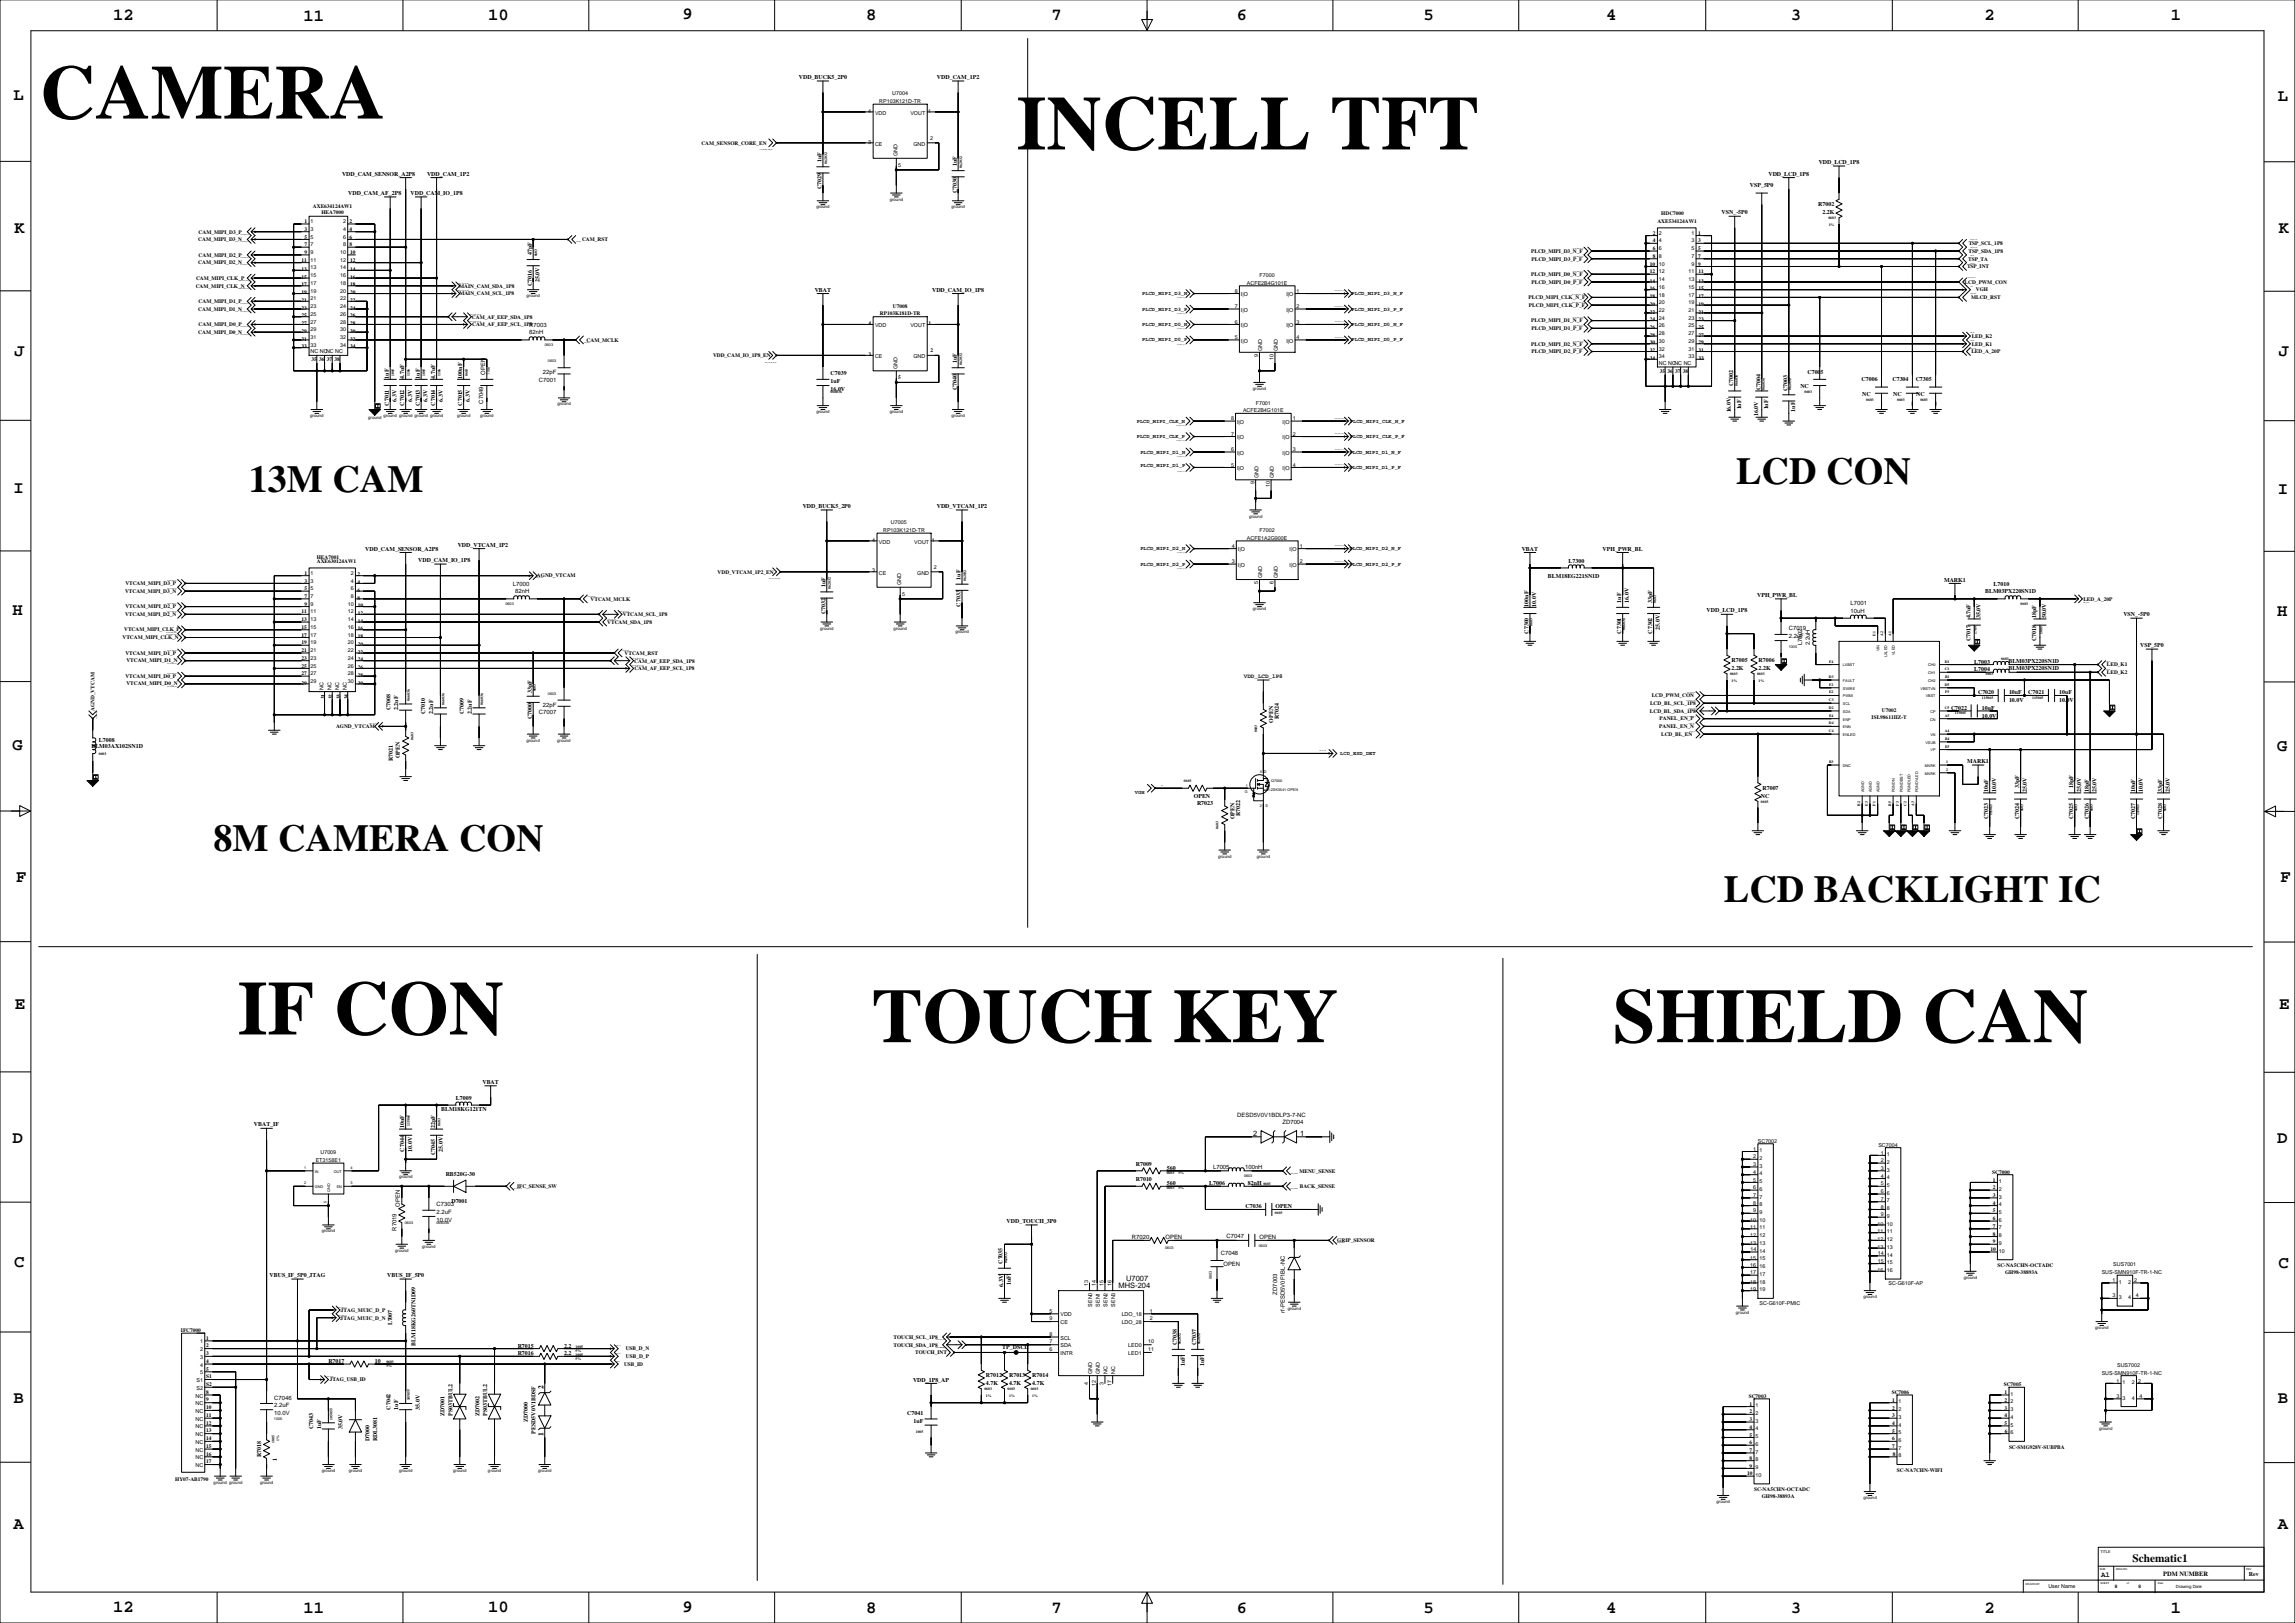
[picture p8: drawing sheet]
<svg xmlns="http://www.w3.org/2000/svg" width="1508mm" height="1066mm" viewBox="0 0 1508 1066" stroke-linecap="round" stroke-linejoin="round" font-family="sans-serif">
<defs><g id="words">
<g font-size="50.4">
<text x="26" y="78">CAMERA</text>
<text x="668" y="98">INCELL TFT</text>
<text x="156" y="680">IF CON</text>
<text x="573" y="685">TOUCH KEY</text>
<text x="1060" y="685">SHIELD CAN</text>
</g>
<g font-size="25">
<text x="164" y="323">13M CAM</text>
<text x="1141" y="318">LCD CON</text>
<text x="140" y="559">8M CAMERA CON</text>
<text x="1133" y="592">LCD BACKLIGHT IC</text>
</g>
<g font-size="11.3">
<text x="74" y="13">12</text>
<text x="199" y="13">11</text>
<text x="321" y="13">10</text>
<text x="449" y="13">9</text>
<text x="569" y="13">8</text>
<text x="691" y="13">7</text>
<text x="813" y="13">6</text>
<text x="936" y="13">5</text>
<text x="1056" y="13">4</text>
<text x="1177" y="13">3</text>
<text x="1304" y="13">2</text>
<text x="1427" y="13">1</text>
<text x="9" y="66">L</text>
<text x="1497" y="66">L</text>
<text x="10" y="153">K</text>
<text x="1498" y="153">K</text>
<text x="10" y="234">J</text>
<text x="1498" y="234">J</text>
<text x="9" y="324">I</text>
<text x="1497" y="324">I</text>
<text x="8" y="404">H</text>
<text x="1497" y="405">H</text>
<text x="8" y="493">G</text>
<text x="1497" y="493">G</text>
<text x="11" y="580">F</text>
<text x="1499" y="580">F</text>
<text x="10" y="663">E</text>
<text x="1498" y="663">E</text>
<text x="8" y="751">D</text>
<text x="1497" y="751">D</text>
<text x="9" y="833">C</text>
<text x="1498" y="833">C</text>
<text x="9" y="922">B</text>
<text x="1497" y="922">B</text>
<text x="9" y="1005">A</text>
<text x="1497" y="1005">A</text>
<text x="74" y="1059">12</text>
<text x="199" y="1060">11</text>
<text x="321" y="1059">10</text>
<text x="449" y="1059">9</text>
<text x="569" y="1060">8</text>
<text x="691" y="1060">7</text>
<text x="813" y="1060">6</text>
<text x="936" y="1060">5</text>
<text x="1056" y="1060">4</text>
<text x="1177" y="1060">3</text>
<text x="1304" y="1060">2</text>
<text x="1427" y="1060">1</text>
</g>
<text font-size="7.4" x="1402" y="1026">Schematic1</text>
<g font-size="4.9">
<text x="824" y="747">2</text>
<text x="855" y="747">1</text>
<text x="740" y="842">U7007</text>
<text x="735" y="847">MHS-204</text>
<text x="357" y="912" transform="rotate(-90 357 912)">2</text>
<text x="357" y="944" transform="rotate(-90 357 944)">1</text>
<text x="1381" y="1036">A1</text>
</g>
<text font-size="4.2" x="1422" y="1035">PDM NUMBER</text>
<g font-size="3.9">
<text x="525" y="52">VDD_BUCK5_2P0</text>
<text x="616" y="52">VDD_CAM_1P2</text>
<text x="540" y="107" transform="rotate(-90 540 107)">1uF</text>
<text x="1195" y="108">VDD_LCD_1P8</text>
<text x="629" y="109" transform="rotate(-90 629 109)">1uF</text>
<text x="225" y="115">VDD_CAM_SENSOR_A2P8</text>
<text x="281" y="115">VDD_CAM_1P2</text>
<text x="1162" y="115">VDD_LCD_1P8</text>
<text x="540" y="124" transform="rotate(-90 540 124)">C7029</text>
<text x="1150" y="123">VSP_5P0</text>
<text x="229" y="128">VDD_CAM_AF_2P8</text>
<text x="270" y="128">VDD_CAM_IO_1P8</text>
<text x="629" y="127" transform="rotate(-90 629 127)">C7030</text>
<text x="1195" y="135">R7002</text>
<text x="1132" y="141">VSN_-5P0</text>
<text x="1198" y="141">2.2K</text>
<text x="350" y="167" transform="rotate(-90 350 167)">47pF</text>
<text x="355" y="185" transform="rotate(-90 355 185)">25.0V</text>
<text x="350" y="188" transform="rotate(-90 350 188)">C7016</text>
<text x="536" y="192">VBAT</text>
<text x="613" y="192">VDD_CAM_IO_1P8</text>
<text x="348" y="215">R7003</text>
<text x="348" y="220">82nH</text>
<text x="629" y="239" transform="rotate(-90 629 239)">1uF</text>
<text x="357" y="246">22pF</text>
<text x="1188" y="246">C7005</text>
<text x="256" y="249" transform="rotate(-90 256 249)">1uF</text>
<text x="266" y="249" transform="rotate(-90 266 249)">4.7uF</text>
<text x="276" y="249" transform="rotate(-90 276 249)">1uF</text>
<text x="286" y="249" transform="rotate(-90 286 249)">4.7uF</text>
<text x="304" y="249" transform="rotate(-90 304 249)">100nF</text>
<text x="319" y="246" transform="rotate(-90 319 246)">OPEN</text>
<text x="354" y="251">C7001</text>
<text x="546" y="247">C7039</text>
<text x="546" y="252">1uF</text>
<text x="1224" y="251">C7006</text>
<text x="1244" y="251">C7304</text>
<text x="1259" y="251">C7305</text>
<text x="546" y="257">16.0V</text>
<text x="629" y="256" transform="rotate(-90 629 256)">C7040</text>
<text x="1139" y="254" transform="rotate(-90 1139 254)">C7002</text>
<text x="1157" y="256" transform="rotate(-90 1157 256)">C7004</text>
<text x="1175" y="257" transform="rotate(-90 1175 257)">C7003</text>
<text x="1183" y="255">NC</text>
<text x="261" y="264" transform="rotate(-90 261 264)">6.3V</text>
<text x="271" y="264" transform="rotate(-90 271 264)">6.3V</text>
<text x="281" y="264" transform="rotate(-90 281 264)">6.3V</text>
<text x="291" y="264" transform="rotate(-90 291 264)">6.3V</text>
<text x="309" y="264" transform="rotate(-90 309 264)">6.3V</text>
<text x="1224" y="260">NC</text>
<text x="1244" y="260">NC</text>
<text x="1260" y="260">NC</text>
<text x="256" y="267" transform="rotate(-90 256 267)">C7011</text>
<text x="266" y="267" transform="rotate(-90 266 267)">C7012</text>
<text x="276" y="267" transform="rotate(-90 276 267)">C7013</text>
<text x="286" y="267" transform="rotate(-90 286 267)">C7014</text>
<text x="304" y="267" transform="rotate(-90 304 267)">C7015</text>
<text x="318" y="265" transform="rotate(-90 318 265)">C7049</text>
<text x="1144" y="269" transform="rotate(-90 1144 269)">1uF</text>
<text x="1162" y="269" transform="rotate(-90 1162 269)">1uF</text>
<text x="1138" y="271" transform="rotate(-90 1138 271)">16.0V</text>
<text x="1156" y="274" transform="rotate(-90 1156 274)">16.0V</text>
<text x="1180" y="270" transform="rotate(-90 1180 270)">1uF</text>
<text x="528" y="334">VDD_BUCK5_2P0</text>
<text x="616" y="334">VDD_VTCAM_1P2</text>
<text x="301" y="359">VDD_VTCAM_1P2</text>
<text x="240" y="362">VDD_CAM_SENSOR_A2P8</text>
<text x="1000" y="362">VBAT</text>
<text x="1053" y="362">VPH_PWR_BL</text>
<text x="275" y="369">VDD_CAM_IO_1P8</text>
<text x="1031" y="370">L7300</text>
<text x="631" y="381" transform="rotate(-90 631 381)">1uF</text>
<text x="1017" y="380">BLM18EG221SN1D</text>
<text x="1278" y="382">MARK1</text>
<text x="337" y="385">L7000</text>
<text x="339" y="390">82nH</text>
<text x="543" y="386" transform="rotate(-90 543 386)">1uF</text>
<text x="1305" y="390">BLM03PX220SN1D</text>
<text x="1310" y="385">L7010</text>
<text x="1155" y="392">VPH_PWR_BL</text>
<text x="631" y="399" transform="rotate(-90 631 399)">C7033</text>
<text x="1005" y="399" transform="rotate(-90 1005 399)">100nF</text>
<text x="1010" y="399" transform="rotate(-90 1010 399)">10.0V</text>
<text x="1066" y="396" transform="rotate(-90 1066 396)">1uF</text>
<text x="1071" y="396" transform="rotate(-90 1071 396)">16.0V</text>
<text x="1086" y="396" transform="rotate(-90 1086 396)">33pF</text>
<text x="1216" y="398">L7001</text>
<text x="543" y="404" transform="rotate(-90 543 404)">C7032</text>
<text x="1122" y="402">VDD_LCD_1P8</text>
<text x="1216" y="403">10uH</text>
<text x="1295" y="406" transform="rotate(-90 1295 406)">4.7uF</text>
<text x="1302" y="406" transform="rotate(-90 1302 406)">35.0V</text>
<text x="1338" y="406" transform="rotate(-90 1338 406)">18pF</text>
<text x="1345" y="406" transform="rotate(-90 1345 406)">50.0V</text>
<text x="1396" y="405">VSN_-5P0</text>
<text x="1091" y="414" transform="rotate(-90 1091 414)">25.0V</text>
<text x="1005" y="416" transform="rotate(-90 1005 416)">C7300</text>
<text x="1066" y="416" transform="rotate(-90 1066 416)">C7301</text>
<text x="1086" y="416" transform="rotate(-90 1086 416)">C7302</text>
<text x="1176" y="414">C7019</text>
<text x="1176" y="419">2.2uF</text>
<text x="1185" y="424" transform="rotate(-90 1185 424)">L7002</text>
<text x="1190" y="424" transform="rotate(-90 1190 424)">2.2uH</text>
<text x="1295" y="421" transform="rotate(-90 1295 421)">C7017</text>
<text x="1338" y="421" transform="rotate(-90 1338 421)">C7018</text>
<text x="1407" y="425">VSP_5P0</text>
<text x="1138" y="435">R7005</text>
<text x="1156" y="435">R7006</text>
<text x="1298" y="436">L7003</text>
<text x="1320" y="435">BLM03PX220SN1D</text>
<text x="1138" y="440">2.2K</text>
<text x="1156" y="440">2.2K</text>
<text x="1298" y="441">L7004</text>
<text x="1320" y="441">BLM03PX220SN1D</text>
<text x="818" y="445">VDD_LCD_1P8</text>
<text x="350" y="455" transform="rotate(-90 350 455)">33pF</text>
<text x="1300" y="456">C7020</text>
<text x="1320" y="456">10uF</text>
<text x="1320" y="461">10.0V</text>
<text x="1333" y="456">C7021</text>
<text x="1354" y="461">10.0V</text>
<text x="1354" y="456">10uF</text>
<text x="257" y="467" transform="rotate(-90 257 467)">C7008</text>
<text x="262" y="467" transform="rotate(-90 262 467)">2.2uF</text>
<text x="357" y="464">22pF</text>
<text x="1282" y="466">C7022</text>
<text x="1303" y="466">10uF</text>
<text x="280" y="469" transform="rotate(-90 280 469)">C7010</text>
<text x="285" y="469" transform="rotate(-90 285 469)">2.2uF</text>
<text x="305" y="469" transform="rotate(-90 305 469)">C7009</text>
<text x="310" y="469" transform="rotate(-90 310 469)">2.2uF</text>
<text x="350" y="473" transform="rotate(-90 350 473)">C7000</text>
<text x="354" y="469">C7007</text>
<text x="841" y="473" transform="rotate(-90 841 473)">R7024</text>
<text x="1303" y="472">10.0V</text>
<text x="837" y="475" transform="rotate(-90 837 475)">OPEN</text>
<text x="60" y="491">BLM03AX102SN1D</text>
<text x="65" y="487">L7008</text>
<text x="258" y="500" transform="rotate(-90 258 500)">R7021</text>
<text x="263" y="498" transform="rotate(-90 263 498)">OPEN</text>
<text x="1293" y="501">MARK1</text>
<text x="1158" y="519">R7007</text>
<text x="1307" y="520" transform="rotate(-90 1307 520)">10uF</text>
<text x="1312" y="520" transform="rotate(-90 1312 520)">10.0V</text>
<text x="1327" y="518" transform="rotate(-90 1327 518)">33pF</text>
<text x="1332" y="520" transform="rotate(-90 1332 520)">25.0V</text>
<text x="1363" y="518" transform="rotate(-90 1363 518)">18pF</text>
<text x="1368" y="520" transform="rotate(-90 1368 520)">25.0V</text>
<text x="1373" y="520" transform="rotate(-90 1373 520)">18pF</text>
<text x="1378" y="520" transform="rotate(-90 1378 520)">25.0V</text>
<text x="1403" y="520" transform="rotate(-90 1403 520)">10uF</text>
<text x="1408" y="520" transform="rotate(-90 1408 520)">10.0V</text>
<text x="1421" y="520" transform="rotate(-90 1421 520)">33pF</text>
<text x="1426" y="520" transform="rotate(-90 1426 520)">25.0V</text>
<text x="785" y="524">OPEN</text>
<text x="1157" y="524">NC</text>
<text x="787" y="529">R7023</text>
<text x="811" y="538" transform="rotate(-90 811 538)">OPEN</text>
<text x="815" y="536" transform="rotate(-90 815 536)">R7022</text>
<text x="1307" y="538" transform="rotate(-90 1307 538)">C7023</text>
<text x="1327" y="538" transform="rotate(-90 1327 538)">C7024</text>
<text x="1363" y="538" transform="rotate(-90 1363 538)">C7025</text>
<text x="1373" y="538" transform="rotate(-90 1373 538)">C7026</text>
<text x="1403" y="538" transform="rotate(-90 1403 538)">C7027</text>
<text x="1421" y="538" transform="rotate(-90 1421 538)">C7028</text>
<text x="317" y="712">VBAT</text>
<text x="300" y="723">L7009</text>
<text x="290" y="730">BLM18KG121TN</text>
<text x="813" y="734">DESD5V0V1BDLP3-7-NC</text>
<text x="167" y="740">VBAT_IF</text>
<text x="266" y="741" transform="rotate(-90 266 741)">10uF</text>
<text x="286" y="741" transform="rotate(-90 286 741)">22pF</text>
<text x="843" y="738">ZD7004</text>
<text x="266" y="757" transform="rotate(-90 266 757)">C7044</text>
<text x="271" y="757" transform="rotate(-90 271 757)">10.0V</text>
<text x="286" y="759" transform="rotate(-90 286 759)">C7045</text>
<text x="291" y="757" transform="rotate(-90 291 757)">25.0V</text>
<text x="747" y="766">R7009</text>
<text x="293" y="772">RB520G-30</text>
<text x="767" y="769">560</text>
<text x="797" y="768">L7005</text>
<text x="818" y="768">100nH</text>
<text x="747" y="776">R7010</text>
<text x="767" y="779">560</text>
<text x="795" y="779">L7006</text>
<text x="820" y="779">82nH</text>
<text x="297" y="790">D7001</text>
<text x="263" y="793" transform="rotate(-90 263 793)">OPEN</text>
<text x="287" y="793">C7303</text>
<text x="287" y="798">2.2uF</text>
<text x="819" y="794">C7036</text>
<text x="838" y="794">OPEN</text>
<text x="287" y="803">10.0V</text>
<text x="662" y="804">VDD_TOUCH_3P0</text>
<text x="261" y="809" transform="rotate(-90 261 809)">R7019</text>
<text x="744" y="814">R7020</text>
<text x="766" y="814">OPEN</text>
<text x="806" y="813">C7047</text>
<text x="828" y="814">OPEN</text>
<text x="802" y="825">C7048</text>
<text x="659" y="830" transform="rotate(-90 659 830)">C7035</text>
<text x="804" y="832">OPEN</text>
<text x="177" y="839">VBUS_IF_5P0_JTAG</text>
<text x="254" y="839">VBUS_IF_5P0</text>
<text x="659" y="846" transform="rotate(-90 659 846)">6.3V</text>
<text x="664" y="844" transform="rotate(-90 664 844)">1uF</text>
<text x="840" y="851" transform="rotate(-90 840 851)">ZD7003</text>
<text x="844" y="863" transform="rotate(-90 844 863)">rf-PESD5V0F1BL-NC</text>
<text x="258" y="871" transform="rotate(-90 258 871)">L7007</text>
<text x="273" y="884" transform="rotate(-90 273 884)">BLM18KG260TN1D09</text>
<text x="340" y="885">R7015</text>
<text x="371" y="885">2.2</text>
<text x="659" y="887">TP_DSCL</text>
<text x="774" y="884" transform="rotate(-90 774 884)">C7038</text>
<text x="786" y="884" transform="rotate(-90 786 884)">C7037</text>
<text x="340" y="891">R7016</text>
<text x="371" y="891">2.2</text>
<text x="216" y="896">R7017</text>
<text x="246" y="896">10</text>
<text x="779" y="898" transform="rotate(-90 779 898)">1uF</text>
<text x="791" y="898" transform="rotate(-90 791 898)">1uF</text>
<text x="648" y="905">R7012</text>
<text x="663" y="905">R7013</text>
<text x="679" y="905">R7014</text>
<text x="600" y="908">VDD_1P8_AP</text>
<text x="648" y="910">4.7K</text>
<text x="663" y="910">4.7K</text>
<text x="679" y="910">4.7K</text>
<text x="180" y="920">C7046</text>
<text x="180" y="930">10.0V</text>
<text x="180" y="925">2.2uF</text>
<text x="257" y="926" transform="rotate(-90 257 926)">C7042</text>
<text x="262" y="926" transform="rotate(-90 262 926)">1uF</text>
<text x="276" y="926" transform="rotate(-90 276 926)">35.0V</text>
<text x="596" y="930">C7041</text>
<text x="292" y="930" transform="rotate(-90 292 930)">ZD7001</text>
<text x="297" y="930" transform="rotate(-90 297 930)">PS03TBUL2</text>
<text x="315" y="930" transform="rotate(-90 315 930)">ZD7002</text>
<text x="320" y="930" transform="rotate(-90 320 930)">PS03TBUL2</text>
<text x="347" y="934" transform="rotate(-90 347 934)">ZD7000</text>
<text x="600" y="935">1uF</text>
<text x="206" y="939" transform="rotate(-90 206 939)">C7043</text>
<text x="211" y="939" transform="rotate(-90 211 939)">1uF</text>
<text x="225" y="939" transform="rotate(-90 225 939)">35.0V</text>
<text x="243" y="947" transform="rotate(-90 243 947)">D7000</text>
<text x="248" y="947" transform="rotate(-90 248 947)">RDL3081</text>
<text x="352" y="942" transform="rotate(-90 352 942)">PESD5V0V1BDSF</text>
<text x="172" y="957" transform="rotate(-90 172 957)">R7018</text>
<text x="182" y="960" transform="rotate(-90 182 960)">1</text>
<text x="1478" y="1036">Rev</text>
</g>
<g font-size="3.5">
<text x="586" y="63">U7004</text>
<text x="578" y="68">RP103K121D-TR</text>
<text x="571" y="74">4</text>
<text x="575" y="75">VDD</text>
<text x="598" y="75">VOUT</text>
<text x="610" y="74">1</text>
<text x="461" y="95">CAM_SENSOR_CORE_EN</text>
<text x="571" y="94">3</text>
<text x="575" y="96">CE</text>
<text x="600" y="96">GND</text>
<text x="611" y="92">2</text>
<text x="590" y="103" transform="rotate(-90 590 103)">GND</text>
<text x="590" y="110">5</text>
<text x="206" y="136">AXE634124AW1</text>
<text x="211" y="141">HEA7000</text>
<text x="1092" y="141">HDC7000</text>
<text x="200" y="147">1</text>
<text x="204" y="147">1</text>
<text x="226" y="147">2</text>
<text x="230" y="147">2</text>
<text x="1089" y="147">AXE534124AW1</text>
<text x="131" y="153">CAM_MIPI_D3_P</text>
<text x="200" y="152">3</text>
<text x="204" y="152">3</text>
<text x="226" y="152">4</text>
<text x="230" y="152">4</text>
<text x="1086" y="154">2</text>
<text x="1090" y="154">2</text>
<text x="1112" y="154">1</text>
<text x="1116" y="154">1</text>
<text x="130" y="159">CAM_MIPI_D3_N</text>
<text x="200" y="162">7</text>
<text x="200" y="157">5</text>
<text x="204" y="157">5</text>
<text x="204" y="162">7</text>
<text x="226" y="157">6</text>
<text x="226" y="162">8</text>
<text x="230" y="162">8</text>
<text x="230" y="157">6</text>
<text x="383" y="159">CAM_RST</text>
<text x="1086" y="159">4</text>
<text x="1090" y="159">4</text>
<text x="1112" y="159">3</text>
<text x="1116" y="159">3</text>
<text x="1294" y="161">TSP_SCL_1P8</text>
<text x="200" y="167">9</text>
<text x="204" y="167">9</text>
<text x="224" y="167">10</text>
<text x="230" y="167">10</text>
<text x="1006" y="166">PLCD_MIPI_D3_N_F</text>
<text x="1086" y="164">6</text>
<text x="1090" y="164">6</text>
<text x="1112" y="164">5</text>
<text x="1116" y="164">5</text>
<text x="1294" y="166">TSP_SDA_1P8</text>
<text x="130" y="174">CAM_MIPI_D2_N</text>
<text x="131" y="169">CAM_MIPI_D2_P</text>
<text x="198" y="172">11</text>
<text x="204" y="172">11</text>
<text x="224" y="172">12</text>
<text x="230" y="172">12</text>
<text x="1007" y="171">PLCD_MIPI_D3_P_F</text>
<text x="1086" y="169">8</text>
<text x="1090" y="169">8</text>
<text x="1112" y="169">7</text>
<text x="1116" y="169">7</text>
<text x="1294" y="171">TSP_TA</text>
<text x="198" y="178">13</text>
<text x="204" y="177">13</text>
<text x="224" y="177">14</text>
<text x="230" y="178">14</text>
<text x="1084" y="180">12</text>
<text x="1084" y="175">10</text>
<text x="1090" y="175">10</text>
<text x="1090" y="180">12</text>
<text x="1110" y="180">11</text>
<text x="1112" y="175">9</text>
<text x="1116" y="175">9</text>
<text x="1116" y="180">11</text>
<text x="1293" y="176">TSP_INT</text>
<text x="129" y="184">CAM_MIPI_CLK_P</text>
<text x="198" y="183">15</text>
<text x="204" y="182">15</text>
<text x="224" y="182">16</text>
<text x="230" y="183">16</text>
<text x="828" y="182">F7000</text>
<text x="1006" y="181">PLCD_MIPI_D0_N_F</text>
<text x="1084" y="186">14</text>
<text x="1090" y="185">14</text>
<text x="1110" y="185">13</text>
<text x="1116" y="186">13</text>
<text x="129" y="189">CAM_MIPI_CLK_N</text>
<text x="198" y="188">17</text>
<text x="204" y="187">17</text>
<text x="224" y="187">18</text>
<text x="230" y="188">18</text>
<text x="302" y="189">MAIN_CAM_SDA_1P8</text>
<text x="820" y="187">ACFE2B4G101E</text>
<text x="1007" y="186">PLCD_MIPI_D0_P_F</text>
<text x="1084" y="191">16</text>
<text x="1090" y="190">16</text>
<text x="1110" y="190">15</text>
<text x="1116" y="191">15</text>
<text x="1291" y="186">LCD_PWM_CON</text>
<text x="1299" y="192">VGH</text>
<text x="198" y="193">19</text>
<text x="204" y="197">21</text>
<text x="204" y="192">19</text>
<text x="224" y="197">22</text>
<text x="224" y="192">20</text>
<text x="230" y="193">20</text>
<text x="302" y="194">MAIN_CAM_SCL_1P8</text>
<text x="751" y="194">PLCD_MIPI_D3_N</text>
<text x="812" y="192">8</text>
<text x="816" y="195">I|O</text>
<text x="846" y="195">I|O</text>
<text x="852" y="192">1</text>
<text x="888" y="194">PLCD_MIPI_D3_N_F</text>
<text x="1005" y="197">PLCD_MIPI_CLK_N_F</text>
<text x="1084" y="196">18</text>
<text x="1090" y="195">18</text>
<text x="1110" y="195">17</text>
<text x="1116" y="196">17</text>
<text x="1296" y="197">MLCD_RST</text>
<text x="131" y="199">CAM_MIPI_D1_P</text>
<text x="198" y="203">23</text>
<text x="198" y="198">21</text>
<text x="204" y="202">23</text>
<text x="224" y="202">24</text>
<text x="230" y="203">24</text>
<text x="230" y="198">22</text>
<text x="587" y="202">U7008</text>
<text x="812" y="202">7</text>
<text x="852" y="202">2</text>
<text x="1005" y="202">PLCD_MIPI_CLK_P_F</text>
<text x="1084" y="201">20</text>
<text x="1090" y="200">20</text>
<text x="1110" y="200">19</text>
<text x="1116" y="201">19</text>
<text x="130" y="204">CAM_MIPI_D1_N</text>
<text x="198" y="209">25</text>
<text x="204" y="208">25</text>
<text x="224" y="208">26</text>
<text x="230" y="209">26</text>
<text x="310" y="209">CAM_AF_EEP_SDA_1P8</text>
<text x="578" y="207">RP103K181D-TR</text>
<text x="751" y="204">PLCD_MIPI_D3_P</text>
<text x="816" y="205">I|O</text>
<text x="846" y="205">I|O</text>
<text x="888" y="204">PLCD_MIPI_D3_P_F</text>
<text x="1084" y="206">22</text>
<text x="1090" y="205">22</text>
<text x="1110" y="205">21</text>
<text x="1116" y="206">21</text>
<text x="131" y="214">CAM_MIPI_D0_P</text>
<text x="198" y="214">27</text>
<text x="204" y="213">27</text>
<text x="224" y="213">28</text>
<text x="230" y="214">28</text>
<text x="310" y="214">CAM_AF_EEP_SCL_1P8</text>
<text x="571" y="214">4</text>
<text x="575" y="215">VDD</text>
<text x="598" y="215">VOUT</text>
<text x="610" y="214">1</text>
<text x="751" y="214">PLCD_MIPI_D0_N</text>
<text x="812" y="213">6</text>
<text x="816" y="215">I|O</text>
<text x="846" y="215">I|O</text>
<text x="852" y="213">3</text>
<text x="888" y="214">PLCD_MIPI_D0_N_F</text>
<text x="1006" y="212">PLCD_MIPI_D1_N_F</text>
<text x="1084" y="211">24</text>
<text x="1090" y="210">24</text>
<text x="1090" y="215">26</text>
<text x="1110" y="210">23</text>
<text x="1110" y="215">25</text>
<text x="1116" y="211">23</text>
<text x="130" y="219">CAM_MIPI_D0_N</text>
<text x="198" y="219">29</text>
<text x="204" y="218">29</text>
<text x="224" y="218">30</text>
<text x="230" y="219">30</text>
<text x="1007" y="217">PLCD_MIPI_D1_P_F</text>
<text x="1084" y="216">26</text>
<text x="1084" y="221">28</text>
<text x="1090" y="220">28</text>
<text x="1110" y="220">27</text>
<text x="1116" y="216">25</text>
<text x="1116" y="221">27</text>
<text x="198" y="224">31</text>
<text x="204" y="223">31</text>
<text x="204" y="228">33</text>
<text x="224" y="228">34</text>
<text x="224" y="223">32</text>
<text x="230" y="224">32</text>
<text x="386" y="225">CAM_MCLK</text>
<text x="751" y="224">PLCD_MIPI_D0_P</text>
<text x="812" y="223">5</text>
<text x="816" y="225">I|O</text>
<text x="846" y="225">I|O</text>
<text x="852" y="223">4</text>
<text x="888" y="224">PLCD_MIPI_D0_P_F</text>
<text x="1006" y="227">PLCD_MIPI_D2_N_F</text>
<text x="1084" y="226">30</text>
<text x="1090" y="225">30</text>
<text x="1110" y="225">29</text>
<text x="1116" y="226">29</text>
<text x="1296" y="227">LED_K1</text>
<text x="1296" y="222">LED_K2</text>
<text x="198" y="229">33</text>
<text x="204" y="232">NC NCNC NC</text>
<text x="230" y="229">34</text>
<text x="571" y="234">3</text>
<text x="612" y="231">2</text>
<text x="830" y="230" transform="rotate(-90 830 230)">GND</text>
<text x="840" y="230" transform="rotate(-90 840 230)">GND</text>
<text x="1007" y="232">PLCD_MIPI_D2_P_F</text>
<text x="1084" y="231">32</text>
<text x="1090" y="230">32</text>
<text x="1110" y="230">31</text>
<text x="1116" y="231">31</text>
<text x="1296" y="232">LED_A_20P</text>
<text x="205" y="237">35</text>
<text x="210" y="237">36</text>
<text x="215" y="237">37</text>
<text x="220" y="237">38</text>
<text x="469" y="235">VDD_CAM_IO_1P8_EN</text>
<text x="575" y="235">CE</text>
<text x="600" y="235">GND</text>
<text x="827" y="234" transform="rotate(-90 827 234)">9</text>
<text x="837" y="236" transform="rotate(-90 837 236)">10</text>
<text x="1084" y="236">34</text>
<text x="1090" y="240">NC NCNC NC</text>
<text x="1090" y="235">34</text>
<text x="1110" y="235">33</text>
<text x="1116" y="236">33</text>
<text x="590" y="242" transform="rotate(-90 590 242)">GND</text>
<text x="1091" y="245">35</text>
<text x="1096" y="245">36</text>
<text x="1101" y="245">37</text>
<text x="1106" y="245">38</text>
<text x="590" y="249">5</text>
<text x="825" y="266">F7001</text>
<text x="817" y="271">ACFE2B4G101E</text>
<text x="747" y="278">PLCD_MIPI_CLK_N</text>
<text x="809" y="276">8</text>
<text x="813" y="278">I|O</text>
<text x="843" y="278">I|O</text>
<text x="850" y="276">1</text>
<text x="887" y="278">PLCD_MIPI_CLK_N_F</text>
<text x="747" y="288">PLCD_MIPI_CLK_P</text>
<text x="809" y="286">7</text>
<text x="850" y="286">2</text>
<text x="887" y="288">PLCD_MIPI_CLK_P_F</text>
<text x="813" y="289">I|O</text>
<text x="843" y="289">I|O</text>
<text x="750" y="298">PLCD_MIPI_D1_N</text>
<text x="809" y="296">6</text>
<text x="813" y="299">I|O</text>
<text x="843" y="299">I|O</text>
<text x="850" y="296">3</text>
<text x="887" y="298">PLCD_MIPI_D1_N_F</text>
<text x="750" y="307">PLCD_MIPI_D1_P</text>
<text x="809" y="307">5</text>
<text x="813" y="309">I|O</text>
<text x="843" y="309">I|O</text>
<text x="850" y="307">4</text>
<text x="887" y="308">PLCD_MIPI_D1_P_F</text>
<text x="827" y="314" transform="rotate(-90 827 314)">GND</text>
<text x="837" y="314" transform="rotate(-90 837 314)">GND</text>
<text x="824" y="318" transform="rotate(-90 824 318)">9</text>
<text x="835" y="320" transform="rotate(-90 835 320)">10</text>
<text x="586" y="344">U7005</text>
<text x="581" y="350">RP103K121D-TR</text>
<text x="828" y="350">F7002</text>
<text x="573" y="356">4</text>
<text x="578" y="357">VDD</text>
<text x="601" y="357">VOUT</text>
<text x="613" y="356">1</text>
<text x="810" y="360">4</text>
<text x="820" y="355">ACFE1A2G900E</text>
<text x="854" y="360">1</text>
<text x="750" y="361">PLCD_MIPI_D2_N</text>
<text x="814" y="362">I|O</text>
<text x="848" y="362">I|O</text>
<text x="887" y="361">PLCD_MIPI_D2_N_F</text>
<text x="208" y="370">AXE630124AW1</text>
<text x="208" y="367">HEA7001</text>
<text x="750" y="372">PLCD_MIPI_D2_P</text>
<text x="810" y="370">3</text>
<text x="854" y="370">2</text>
<text x="887" y="372">PLCD_MIPI_D2_P_F</text>
<text x="200" y="378">1</text>
<text x="204" y="378">1</text>
<text x="231" y="378">2</text>
<text x="472" y="377">VDD_VTCAM_1P2_EN</text>
<text x="573" y="376">3</text>
<text x="578" y="378">CE</text>
<text x="603" y="378">GND</text>
<text x="614" y="374">2</text>
<text x="814" y="372">I|O</text>
<text x="848" y="372">I|O</text>
<text x="200" y="383">3</text>
<text x="204" y="383">3</text>
<text x="231" y="383">4</text>
<text x="235" y="379">2</text>
<text x="235" y="384">4</text>
<text x="353" y="379">AGND_VTCAM</text>
<text x="827" y="384" transform="rotate(-90 827 384)">5</text>
<text x="830" y="380" transform="rotate(-90 830 380)">GND</text>
<text x="837" y="384" transform="rotate(-90 837 384)">6</text>
<text x="840" y="380" transform="rotate(-90 840 380)">GND</text>
<text x="82" y="390">VTCAM_MIPI_D3_N</text>
<text x="82" y="385">VTCAM_MIPI_D3_P</text>
<text x="200" y="388">5</text>
<text x="204" y="388">5</text>
<text x="231" y="388">6</text>
<text x="235" y="389">6</text>
<text x="592" y="385" transform="rotate(-90 592 385)">GND</text>
<text x="200" y="393">7</text>
<text x="204" y="393">7</text>
<text x="231" y="393">8</text>
<text x="235" y="394">8</text>
<text x="388" y="395">VTCAM_MCLK</text>
<text x="593" y="391">5</text>
<text x="1369" y="395">LED_A_20P</text>
<text x="82" y="400">VTCAM_MIPI_D2_P</text>
<text x="200" y="398">9</text>
<text x="204" y="398">9</text>
<text x="229" y="398">10</text>
<text x="235" y="399">10</text>
<text x="82" y="405">VTCAM_MIPI_D2_N</text>
<text x="198" y="403">11</text>
<text x="204" y="403">11</text>
<text x="229" y="403">12</text>
<text x="235" y="404">12</text>
<text x="409" y="405">VTCAM_SCL_1P8</text>
<text x="198" y="408">13</text>
<text x="198" y="413">15</text>
<text x="204" y="413">15</text>
<text x="204" y="408">13</text>
<text x="229" y="408">14</text>
<text x="229" y="413">16</text>
<text x="235" y="409">14</text>
<text x="399" y="410">VTCAM_SDA_1P8</text>
<text x="82" y="415">VTCAM_MIPI_CLK_P</text>
<text x="198" y="418">17</text>
<text x="204" y="418">17</text>
<text x="229" y="418">18</text>
<text x="235" y="414">16</text>
<text x="235" y="419">18</text>
<text x="81" y="420">VTCAM_MIPI_CLK_N</text>
<text x="198" y="423">19</text>
<text x="204" y="423">19</text>
<text x="229" y="423">20</text>
<text x="235" y="424">20</text>
<text x="82" y="430">VTCAM_MIPI_D1_P</text>
<text x="198" y="428">21</text>
<text x="204" y="428">21</text>
<text x="229" y="428">22</text>
<text x="235" y="429">22</text>
<text x="411" y="430">VTCAM_RST</text>
<text x="83" y="435">VTCAM_MIPI_D1_N</text>
<text x="198" y="434">23</text>
<text x="204" y="434">23</text>
<text x="229" y="434">24</text>
<text x="235" y="435">24</text>
<text x="417" y="435">CAM_AF_EEP_SDA_1P8</text>
<text x="1385" y="438">LED_K1</text>
<text x="198" y="444">27</text>
<text x="198" y="439">25</text>
<text x="204" y="439">25</text>
<text x="204" y="444">27</text>
<text x="229" y="444">28</text>
<text x="229" y="439">26</text>
<text x="235" y="440">26</text>
<text x="417" y="440">CAM_AF_EEP_SCL_1P8</text>
<text x="1385" y="443">LED_K2</text>
<text x="82" y="445">VTCAM_MIPI_D0_P</text>
<text x="198" y="450">29</text>
<text x="204" y="449">29</text>
<text x="229" y="449">30</text>
<text x="235" y="450">30</text>
<text x="235" y="445">28</text>
<text x="83" y="450">VTCAM_MIPI_D0_N</text>
<text x="213" y="453" transform="rotate(-90 213 453)">NC</text>
<text x="218" y="453" transform="rotate(-90 218 453)">NC</text>
<text x="223" y="453" transform="rotate(-90 223 453)">NC</text>
<text x="228" y="453" transform="rotate(-90 228 453)">NC</text>
<text x="214" y="460" transform="rotate(-90 214 460)">31</text>
<text x="219" y="460" transform="rotate(-90 219 460)">32</text>
<text x="224" y="460" transform="rotate(-90 224 460)">33</text>
<text x="229" y="460" transform="rotate(-90 229 460)">34</text>
<text x="1086" y="458">LCD_PWM_CON</text>
<text x="62" y="467" transform="rotate(-90 62 467)">AGND_VTCAM</text>
<text x="1085" y="463">LCD_BL_SCL_1P8</text>
<text x="1237" y="468">U7002</text>
<text x="1084" y="468">LCD_BL_SDA_1P8</text>
<text x="1091" y="473">PANEL_EN_P</text>
<text x="1230" y="473">ISL98611IIZ-T</text>
<text x="221" y="478">AGND_VTCAM</text>
<text x="1091" y="478">PANEL_EN_N</text>
<text x="1092" y="484">LCD_BL_EN</text>
<text x="881" y="496">LCD_ESD_DET</text>
<text x="746" y="521">VGH</text>
<text x="1155" y="751">SC7002</text>
<text x="1235" y="754">SC7004</text>
<text x="211" y="758">U7009</text>
<text x="1152" y="756">1</text>
<text x="1152" y="761">2</text>
<text x="1156" y="757">1</text>
<text x="1236" y="759">1</text>
<text x="1240" y="760">1</text>
<text x="208" y="764">ET3158E1</text>
<text x="1152" y="766">3</text>
<text x="1156" y="762">2</text>
<text x="1156" y="767">3</text>
<text x="1236" y="764">2</text>
<text x="1240" y="765">2</text>
<text x="854" y="771">MENU_SENSE</text>
<text x="1152" y="771">4</text>
<text x="1156" y="772">4</text>
<text x="1236" y="769">3</text>
<text x="1236" y="774">4</text>
<text x="1240" y="770">3</text>
<text x="1309" y="771">SC7000</text>
<text x="1152" y="776">5</text>
<text x="1156" y="777">5</text>
<text x="1236" y="779">5</text>
<text x="1240" y="775">4</text>
<text x="1240" y="780">5</text>
<text x="1310" y="776">1</text>
<text x="1314" y="777">1</text>
<text x="340" y="781">IFC_SENSE_SW</text>
<text x="854" y="781">BACK_SENSE</text>
<text x="1152" y="781">6</text>
<text x="1156" y="782">6</text>
<text x="1236" y="784">6</text>
<text x="1240" y="785">6</text>
<text x="1310" y="781">2</text>
<text x="1314" y="782">2</text>
<text x="1152" y="792">8</text>
<text x="1152" y="787">7</text>
<text x="1156" y="788">7</text>
<text x="1236" y="789">7</text>
<text x="1240" y="790">7</text>
<text x="1310" y="787">3</text>
<text x="1310" y="792">4</text>
<text x="1314" y="788">3</text>
<text x="1152" y="797">9</text>
<text x="1156" y="793">8</text>
<text x="1156" y="798">9</text>
<text x="1236" y="794">8</text>
<text x="1240" y="795">8</text>
<text x="1310" y="797">5</text>
<text x="1314" y="793">4</text>
<text x="1314" y="798">5</text>
<text x="1150" y="803">10</text>
<text x="1156" y="803">10</text>
<text x="1236" y="799">9</text>
<text x="1240" y="800">9</text>
<text x="1310" y="802">6</text>
<text x="1314" y="803">6</text>
<text x="1150" y="808">11</text>
<text x="1156" y="808">11</text>
<text x="1234" y="805">10</text>
<text x="1240" y="805">10</text>
<text x="1310" y="807">7</text>
<text x="1314" y="808">7</text>
<text x="1150" y="813">12</text>
<text x="1156" y="813">12</text>
<text x="1234" y="815">12</text>
<text x="1234" y="810">11</text>
<text x="1240" y="810">11</text>
<text x="1240" y="815">12</text>
<text x="1310" y="812">8</text>
<text x="1314" y="813">8</text>
<text x="879" y="816">GRIP_SENSOR</text>
<text x="1150" y="818">13</text>
<text x="1156" y="818">13</text>
<text x="1234" y="821">13</text>
<text x="1240" y="821">13</text>
<text x="1310" y="817">9</text>
<text x="1314" y="818">9</text>
<text x="1150" y="822">14</text>
<text x="1156" y="823">14</text>
<text x="1234" y="825">14</text>
<text x="1240" y="826">14</text>
<text x="1308" y="822">10</text>
<text x="1314" y="823">10</text>
<text x="1150" y="832">16</text>
<text x="1150" y="828">15</text>
<text x="1156" y="828">15</text>
<text x="1156" y="833">16</text>
<text x="1234" y="830">15</text>
<text x="1240" y="831">15</text>
<text x="1313" y="833">SC-NA5CHN-OCTADC</text>
<text x="1389" y="832">SUS7001</text>
<text x="1150" y="837">17</text>
<text x="1156" y="838">17</text>
<text x="1234" y="836">16</text>
<text x="1240" y="836">16</text>
<text x="1318" y="837">GH98-38893A</text>
<text x="1381" y="837">SUS-SMN910F-TR-1-NC</text>
<text x="715" y="845" transform="rotate(-90 715 845)">13</text>
<text x="720" y="845" transform="rotate(-90 720 845)">14</text>
<text x="725" y="845" transform="rotate(-90 725 845)">15</text>
<text x="731" y="845" transform="rotate(-90 731 845)">16</text>
<text x="1150" y="843">18</text>
<text x="1156" y="843">18</text>
<text x="1241" y="844">SC-G610F-AP</text>
<text x="1389" y="842">1</text>
<text x="1393" y="843">1</text>
<text x="1399" y="843">2</text>
<text x="1403" y="842">2</text>
<text x="1150" y="849">19</text>
<text x="1156" y="849">19</text>
<text x="1156" y="857">SC-G610F-PMIC</text>
<text x="1389" y="853">3</text>
<text x="1393" y="854">3</text>
<text x="1399" y="854">4</text>
<text x="1404" y="853">4</text>
<text x="224" y="862">JTAG_MUIC_D_P</text>
<text x="690" y="862">5</text>
<text x="718" y="859" transform="rotate(-90 718 859)">SEN0</text>
<text x="723" y="859" transform="rotate(-90 723 859)">SEN1</text>
<text x="728" y="859" transform="rotate(-90 728 859)">SEN2</text>
<text x="733" y="859" transform="rotate(-90 733 859)">SEN3</text>
<text x="756" y="862">1</text>
<text x="224" y="867">JTAG_MUIC_D_N</text>
<text x="690" y="868">9</text>
<text x="697" y="865">VDD</text>
<text x="737" y="865">LDO_18</text>
<text x="756" y="868">2</text>
<text x="119" y="875">IFC7000</text>
<text x="697" y="870">CE</text>
<text x="737" y="870">LDO_28</text>
<text x="136" y="880">1</text>
<text x="587" y="880">TOUCH_SCL_1P8</text>
<text x="690" y="878">8</text>
<text x="697" y="880">SCL</text>
<text x="132" y="883">1</text>
<text x="132" y="888">2</text>
<text x="136" y="885">2</text>
<text x="411" y="887">USB_D_N</text>
<text x="587" y="885">TOUCH_SDA_1P8</text>
<text x="690" y="888">6</text>
<text x="690" y="883">7</text>
<text x="697" y="885">SDA</text>
<text x="742" y="885">LED0</text>
<text x="755" y="883">10</text>
<text x="755" y="888">11</text>
<text x="132" y="893">3</text>
<text x="136" y="890">3</text>
<text x="411" y="892">USB_D_P</text>
<text x="602" y="890">TOUCH_INT</text>
<text x="697" y="890">INTR</text>
<text x="742" y="890">LED1</text>
<text x="132" y="898">4</text>
<text x="136" y="896">4</text>
<text x="410" y="897">USB_ID</text>
<text x="1392" y="898">SUS7002</text>
<text x="132" y="903">5</text>
<text x="136" y="906">S1</text>
<text x="136" y="901">5</text>
<text x="718" y="903" transform="rotate(-90 718 903)">GND</text>
<text x="723" y="903" transform="rotate(-90 723 903)">GND</text>
<text x="728" y="903" transform="rotate(-90 728 903)">NC</text>
<text x="733" y="903" transform="rotate(-90 733 903)">NC</text>
<text x="1381" y="903">SUS-SMN910F-TR-1-NC</text>
<text x="129" y="908">S1</text>
<text x="136" y="911">S2</text>
<text x="217" y="908">JTAG_USB_ID</text>
<text x="715" y="910" transform="rotate(-90 715 910)">4</text>
<text x="720" y="911" transform="rotate(-90 720 911)">12</text>
<text x="725" y="910" transform="rotate(-90 725 910)">3</text>
<text x="731" y="911" transform="rotate(-90 731 911)">17</text>
<text x="1317" y="911">SC7005</text>
<text x="1391" y="908">1</text>
<text x="1395" y="909">1</text>
<text x="1401" y="909">2</text>
<text x="1405" y="908">2</text>
<text x="129" y="913">S2</text>
<text x="136" y="916">8</text>
<text x="1243" y="916">SC7006</text>
<text x="1317" y="916">1</text>
<text x="1322" y="917">1</text>
<text x="128" y="918">NC</text>
<text x="128" y="923">NC</text>
<text x="136" y="921">9</text>
<text x="1149" y="919">SC7003</text>
<text x="1150" y="924">1</text>
<text x="1244" y="921">1</text>
<text x="1248" y="922">1</text>
<text x="1317" y="921">2</text>
<text x="1322" y="922">2</text>
<text x="1391" y="919">3</text>
<text x="1395" y="920">3</text>
<text x="1401" y="920">4</text>
<text x="1406" y="919">4</text>
<text x="128" y="928">NC</text>
<text x="136" y="926">10</text>
<text x="1150" y="929">2</text>
<text x="1154" y="930">2</text>
<text x="1154" y="925">1</text>
<text x="1244" y="926">2</text>
<text x="1248" y="927">2</text>
<text x="1317" y="926">3</text>
<text x="1322" y="927">3</text>
<text x="128" y="934">NC</text>
<text x="136" y="931">11</text>
<text x="1150" y="934">3</text>
<text x="1154" y="935">3</text>
<text x="1244" y="931">3</text>
<text x="1248" y="932">3</text>
<text x="1317" y="931">4</text>
<text x="1322" y="932">4</text>
<text x="128" y="939">NC</text>
<text x="136" y="941">13</text>
<text x="136" y="936">12</text>
<text x="1150" y="939">4</text>
<text x="1154" y="940">4</text>
<text x="1244" y="941">5</text>
<text x="1244" y="936">4</text>
<text x="1248" y="937">4</text>
<text x="1317" y="936">5</text>
<text x="1318" y="941">6</text>
<text x="1322" y="937">5</text>
<text x="128" y="944">NC</text>
<text x="136" y="946">14</text>
<text x="1150" y="944">5</text>
<text x="1154" y="945">5</text>
<text x="1244" y="947">6</text>
<text x="1248" y="942">5</text>
<text x="1248" y="948">6</text>
<text x="1322" y="942">6</text>
<text x="128" y="949">NC</text>
<text x="128" y="954">NC</text>
<text x="136" y="951">15</text>
<text x="1150" y="949">6</text>
<text x="1154" y="950">6</text>
<text x="1244" y="952">7</text>
<text x="1248" y="953">7</text>
<text x="1320" y="952">SC-SMG928V-SUBPBA</text>
<text x="128" y="959">NC</text>
<text x="136" y="956">16</text>
<text x="1150" y="959">8</text>
<text x="1150" y="954">7</text>
<text x="1154" y="955">7</text>
<text x="1244" y="957">8</text>
<text x="1248" y="958">8</text>
<text x="128" y="964">NC</text>
<text x="136" y="962">17</text>
<text x="1150" y="964">9</text>
<text x="1154" y="960">8</text>
<text x="1154" y="965">9</text>
<text x="1148" y="969">10</text>
<text x="1154" y="970">10</text>
<text x="1247" y="967">SC-NA7CHN-WIFI</text>
<text x="115" y="973">HY07-AB1790</text>
<text x="1153" y="980">SC-NA5CHN-OCTADC</text>
<text x="1158" y="985">GH98-38893A</text>
<text x="1346" y="1043">User Name</text>
<text x="1390" y="1044">8</text>
<text x="1405" y="1044">8</text>
</g>
<g font-size="2.8">
<text x="585" y="132">ground</text>
<text x="537" y="137">ground</text>
<text x="625" y="137">ground</text>
<text x="346" y="195">ground</text>
<text x="824" y="256">ground</text>
<text x="366" y="266">ground</text>
<text x="204" y="274">ground</text>
<text x="242" y="275">ground</text>
<text x="252" y="274">ground ground ground ground</text>
<text x="300" y="274">ground</text>
<text x="316" y="274">ground</text>
<text x="537" y="271">ground</text>
<text x="585" y="271">ground</text>
<text x="625" y="274">ground</text>
<text x="821" y="340">ground</text>
<text x="824" y="401">ground</text>
<text x="539" y="414">ground</text>
<text x="587" y="414">ground</text>
<text x="628" y="416">ground</text>
<text x="346" y="487">ground</text>
<text x="366" y="487">ground</text>
<text x="801" y="564">ground</text>
<text x="826" y="564">ground</text>
<text x="262" y="774">ground</text>
<text x="212" y="810">ground</text>
<text x="278" y="820">ground</text>
<text x="260" y="823">ground</text>
<text x="1291" y="840">ground</text>
<text x="1225" y="853">ground</text>
<text x="846" y="861">ground</text>
<text x="1141" y="863">ground</text>
<text x="1377" y="873">ground</text>
<text x="1380" y="939">ground</text>
<text x="212" y="967">ground</text>
<text x="229" y="967">ground</text>
<text x="262" y="967">ground</text>
<text x="298" y="967">ground</text>
<text x="321" y="967">ground</text>
<text x="354" y="967">ground</text>
<text x="140" y="975">ground ground</text>
<text x="171" y="975">ground</text>
<text x="1128" y="988">ground</text>
<text x="1225" y="985">ground</text>
<text x="1430" y="1044">Drawing Date</text>
</g>
<g font-size="2.5">
<text x="544" y="108" transform="rotate(-90 544 108)">062032</text>
<text x="632" y="110" transform="rotate(-90 632 110)">062032</text>
<text x="1202" y="144">0603</text>
<text x="1202" y="148">1%</text>
<text x="353" y="169" transform="rotate(-90 353 169)">0603</text>
<text x="358" y="228">0603</text>
<text x="360" y="238">0603</text>
<text x="632" y="240" transform="rotate(-90 632 240)">062032</text>
<text x="259" y="247" transform="rotate(-90 259 247)">1005</text>
<text x="269" y="247" transform="rotate(-90 269 247)">1106</text>
<text x="279" y="247" transform="rotate(-90 279 247)">1005</text>
<text x="290" y="247" transform="rotate(-90 290 247)">1106</text>
<text x="307" y="247" transform="rotate(-90 307 247)">0603</text>
<text x="322" y="247" transform="rotate(-90 322 247)">1106</text>
<text x="1142" y="254" transform="rotate(-90 1142 254)">066036</text>
<text x="1160" y="256" transform="rotate(-90 1160 256)">066036</text>
<text x="1177" y="256" transform="rotate(-90 1177 256)">062032</text>
<text x="546" y="258">066036</text>
<text x="1186" y="258">0603</text>
<text x="1227" y="263">0603</text>
<text x="1247" y="263">0603</text>
<text x="1262" y="263">0603</text>
<text x="635" y="382" transform="rotate(-90 635 382)">062032</text>
<text x="546" y="387" transform="rotate(-90 546 387)">062032</text>
<text x="332" y="398">0603</text>
<text x="1089" y="396" transform="rotate(-90 1089 396)">0603</text>
<text x="1328" y="398">0603</text>
<text x="1007" y="411" transform="rotate(-90 1007 411)">0603</text>
<text x="1068" y="414" transform="rotate(-90 1068 414)">066036</text>
<text x="1233" y="418" transform="rotate(-90 1233 418)">E1</text>
<text x="1238" y="418" transform="rotate(-90 1238 418)">A2</text>
<text x="1243" y="418" transform="rotate(-90 1243 418)">A1</text>
<text x="1299" y="416" transform="rotate(-90 1299 416)">1709</text>
<text x="1342" y="416" transform="rotate(-90 1342 416)">1005</text>
<text x="1176" y="426">1005</text>
<text x="1235" y="428" transform="rotate(-90 1235 428)">VIN</text>
<text x="1240" y="432" transform="rotate(-90 1240 432)">LXLED</text>
<text x="1246" y="430" transform="rotate(-90 1246 430)">VLED</text>
<text x="1202" y="435">F4</text>
<text x="1211" y="438">LXBST</text>
<text x="1267" y="438">CH0</text>
<text x="1278" y="435">D1</text>
<text x="1315" y="434">0603</text>
<text x="1137" y="444">0603</text>
<text x="1155" y="444">0603</text>
<text x="1267" y="443">CH1</text>
<text x="1278" y="440">C1</text>
<text x="1305" y="444">0603</text>
<text x="1138" y="448">1%</text>
<text x="1156" y="448">1%</text>
<text x="1202" y="445">D3</text>
<text x="1211" y="448">FAULT</text>
<text x="1267" y="448">CH2</text>
<text x="1278" y="445">B1</text>
<text x="352" y="454" transform="rotate(-90 352 454)">0603</text>
<text x="1202" y="456">E2</text>
<text x="1202" y="451">F2</text>
<text x="1211" y="453">SWIRE</text>
<text x="1262" y="453">VBSTVN</text>
<text x="1278" y="451">D5</text>
<text x="1278" y="456">F5</text>
<text x="269" y="461" transform="rotate(-90 269 461)">066036</text>
<text x="360" y="457">0603</text>
<text x="1202" y="461">C3</text>
<text x="1211" y="458">PWMI</text>
<text x="1266" y="458">VBST</text>
<text x="1303" y="459">115065</text>
<text x="1336" y="459">115065</text>
<text x="292" y="463" transform="rotate(-90 292 463)">066036</text>
<text x="318" y="463" transform="rotate(-90 318 463)">066036</text>
<text x="1202" y="466">D2</text>
<text x="1211" y="463">SCL</text>
<text x="1278" y="466">C5</text>
<text x="1202" y="471">E4</text>
<text x="1211" y="473">ENP</text>
<text x="1211" y="468">SDA</text>
<text x="1269" y="473">CN</text>
<text x="1269" y="468">CP</text>
<text x="1278" y="471">A5</text>
<text x="1285" y="469">115065</text>
<text x="1202" y="476">D4</text>
<text x="1211" y="479">ENN</text>
<text x="272" y="486" transform="rotate(-90 272 486)">0603</text>
<text x="826" y="481" transform="rotate(-90 826 481)">0603</text>
<text x="1202" y="481">C4</text>
<text x="1211" y="484">ENLED</text>
<text x="1269" y="484">VN</text>
<text x="1278" y="481">A4</text>
<text x="1266" y="489">VSUB</text>
<text x="1278" y="486">B4</text>
<text x="1278" y="491">E5</text>
<text x="65" y="496">0603</text>
<text x="1269" y="494">VP</text>
<text x="1202" y="501">B3</text>
<text x="1211" y="504">DNC</text>
<text x="1265" y="504">MARK</text>
<text x="1279" y="501">1</text>
<text x="828" y="508">3</text>
<text x="831" y="508">D</text>
<text x="1265" y="509">MARK</text>
<text x="1279" y="506">2</text>
<text x="778" y="514">0603</text>
<text x="835" y="514">Q7000</text>
<text x="818" y="521">G</text>
<text x="819" y="517">1</text>
<text x="833" y="520">rf-2SK3541-OPEN</text>
<text x="1225" y="520" transform="rotate(-90 1225 520)">AGND</text>
<text x="1230" y="520" transform="rotate(-90 1230 520)">AGND</text>
<text x="1235" y="520" transform="rotate(-90 1235 520)">AGND</text>
<text x="1246" y="520" transform="rotate(-90 1246 520)">PGNDN</text>
<text x="1251" y="520" transform="rotate(-90 1251 520)">PGNDBST</text>
<text x="1256" y="520" transform="rotate(-90 1256 520)">PGNDLED</text>
<text x="1261" y="520" transform="rotate(-90 1261 520)">PGNDVLED</text>
<text x="1157" y="528">0603</text>
<text x="828" y="530">2</text>
<text x="832" y="530">S</text>
<text x="1223" y="530" transform="rotate(-90 1223 530)">B2</text>
<text x="1228" y="530" transform="rotate(-90 1228 530)">E3</text>
<text x="1233" y="529" transform="rotate(-90 1233 529)">F1</text>
<text x="1243" y="530" transform="rotate(-90 1243 530)">B5</text>
<text x="1248" y="529" transform="rotate(-90 1248 529)">F3</text>
<text x="1253" y="530" transform="rotate(-90 1253 530)">C2</text>
<text x="1258" y="530" transform="rotate(-90 1258 530)">A3</text>
<text x="1330" y="533" transform="rotate(-90 1330 533)">0603</text>
<text x="1365" y="533" transform="rotate(-90 1365 533)">0603</text>
<text x="1375" y="533" transform="rotate(-90 1375 533)">0603</text>
<text x="1424" y="533" transform="rotate(-90 1424 533)">0603</text>
<text x="1309" y="536" transform="rotate(-90 1309 536)">115065</text>
<text x="1406" y="536" transform="rotate(-90 1406 536)">115065</text>
<text x="801" y="545" transform="rotate(-90 801 545)">0603</text>
<text x="269" y="740" transform="rotate(-90 269 740)">115065</text>
<text x="290" y="740" transform="rotate(-90 290 740)">0603</text>
<text x="200" y="768">1</text>
<text x="207" y="771">IN</text>
<text x="220" y="771">OUT</text>
<text x="230" y="768">4</text>
<text x="767" y="771">0603</text>
<text x="775" y="771">5%</text>
<text x="818" y="773">0603</text>
<text x="200" y="778">2</text>
<text x="230" y="778">3</text>
<text x="830" y="779">0603</text>
<text x="207" y="781">GND</text>
<text x="217" y="783" transform="rotate(-90 217 783)">GND</text>
<text x="221" y="781">EN</text>
<text x="767" y="782">0603</text>
<text x="775" y="782">5%</text>
<text x="215" y="790" transform="rotate(-90 215 790)">5</text>
<text x="838" y="798">0603</text>
<text x="266" y="804">0603</text>
<text x="287" y="804">066036</text>
<text x="766" y="820">0603</text>
<text x="827" y="820">0603</text>
<text x="662" y="830" transform="rotate(-90 662 830)">062032</text>
<text x="797" y="840" transform="rotate(-90 797 840)">0603</text>
<text x="378" y="886">1005</text>
<text x="776" y="883" transform="rotate(-90 776 883)">062032</text>
<text x="789" y="883" transform="rotate(-90 789 883)">062032</text>
<text x="378" y="888">5%</text>
<text x="378" y="893">5%</text>
<text x="378" y="891">1005</text>
<text x="254" y="898">5%</text>
<text x="254" y="896">0603</text>
<text x="647" y="914">0603</text>
<text x="648" y="918">1%</text>
<text x="662" y="914">0603</text>
<text x="663" y="918">1%</text>
<text x="678" y="914">0603</text>
<text x="679" y="918">1%</text>
<text x="269" y="920" transform="rotate(-90 269 920)">105055</text>
<text x="180" y="933">1005</text>
<text x="219" y="933" transform="rotate(-90 219 933)">105055</text>
<text x="602" y="941">1005</text>
<text x="183" y="947" transform="rotate(-90 183 947)">1%</text>
<text x="180" y="948" transform="rotate(-90 180 948)">1005</text>
<text x="1381" y="1020">TITLE</text>
</g>
<g font-size="1.8">
<text x="1380" y="1031">SIZE</text>
<text x="1391" y="1032">DWG NO</text>
<text x="1476" y="1031">REV</text>
<text x="1331" y="1042">DRAWN BY</text>
<text x="1381" y="1041">SHEET</text>
<text x="1398" y="1041">of</text>
<text x="1418" y="1041">Date</text>
</g>
<g font-size=".7">
<text x="499" y="99">CAM_SENSOR_CORE_EN</text>
<text x="158" y="154">CAM_MIPI_D3_P</text>
<text x="158" y="159">CAM_MIPI_D3_N</text>
<text x="379" y="159">CAM_RST</text>
<text x="1295" y="158">TSP_SCL_1P8</text>
<text x="1034" y="164">PLCD_MIPI_D3_N_F</text>
<text x="1295" y="163">TSP_SDA_1P8</text>
<text x="158" y="169">CAM_MIPI_D2_P</text>
<text x="1034" y="169">PLCD_MIPI_D3_P_F</text>
<text x="1295" y="173">TSP_INT</text>
<text x="1295" y="168">TSP_TA</text>
<text x="158" y="174">CAM_MIPI_D2_N</text>
<text x="1034" y="179">PLCD_MIPI_D0_N_F</text>
<text x="157" y="185">CAM_MIPI_CLK_P</text>
<text x="1034" y="184">PLCD_MIPI_D0_P_F</text>
<text x="1293" y="182">LCD_PWM_CON</text>
<text x="157" y="190">CAM_MIPI_CLK_N</text>
<text x="301" y="186">MAIN_CAM_SDA_1P8</text>
<text x="301" y="191">MAIN_CAM_SCL_1P8</text>
<text x="877" y="191">PLCD_MIPI_D3_N_F</text>
<text x="1295" y="188">VGH</text>
<text x="774" y="196">PLCD_MIPI_D3_N</text>
<text x="1033" y="194">PLCD_MIPI_CLK_N_F</text>
<text x="1295" y="193">MLCD_RST</text>
<text x="158" y="200">CAM_MIPI_D1_P</text>
<text x="877" y="202">PLCD_MIPI_D3_P_F</text>
<text x="1034" y="199">PLCD_MIPI_CLK_P_F</text>
<text x="158" y="205">CAM_MIPI_D1_N</text>
<text x="309" y="207">CAM_AF_EEP_SDA_1P8</text>
<text x="774" y="206">PLCD_MIPI_D3_P</text>
<text x="1034" y="209">PLCD_MIPI_D1_N_F</text>
<text x="158" y="215">CAM_MIPI_D0_P</text>
<text x="309" y="212">CAM_AF_EEP_SCL_1P8</text>
<text x="877" y="212">PLCD_MIPI_D0_N_F</text>
<text x="1034" y="214">PLCD_MIPI_D1_P_F</text>
<text x="158" y="220">CAM_MIPI_D0_N</text>
<text x="774" y="216">PLCD_MIPI_D0_N</text>
<text x="877" y="222">PLCD_MIPI_D0_P_F</text>
<text x="1295" y="219">LED_K2</text>
<text x="384" y="225">CAM_MCLK</text>
<text x="774" y="226">PLCD_MIPI_D0_P</text>
<text x="1034" y="225">PLCD_MIPI_D2_N_F</text>
<text x="1295" y="224">LED_K1</text>
<text x="1034" y="230">PLCD_MIPI_D2_P_F</text>
<text x="1295" y="229">LED_A_20P</text>
<text x="503" y="238">VDD_CAM_IO_1P8_EN</text>
<text x="877" y="275">PLCD_MIPI_CLK_N_F</text>
<text x="773" y="280">PLCD_MIPI_CLK_N</text>
<text x="877" y="285">PLCD_MIPI_CLK_P_F</text>
<text x="773" y="290">PLCD_MIPI_CLK_P</text>
<text x="877" y="296">PLCD_MIPI_D1_N_F</text>
<text x="774" y="300">PLCD_MIPI_D1_N</text>
<text x="877" y="306">PLCD_MIPI_D1_P_F</text>
<text x="774" y="310">PLCD_MIPI_D1_P</text>
<text x="877" y="359">PLCD_MIPI_D2_N_F</text>
<text x="774" y="364">PLCD_MIPI_D2_N</text>
<text x="877" y="369">PLCD_MIPI_D2_P_F</text>
<text x="774" y="374">PLCD_MIPI_D2_P</text>
<text x="110" y="382">VTCAM_MIPI_D3_P</text>
<text x="352" y="380">AGND_VTCAM</text>
<text x="506" y="381">VDD_VTCAM_1P2_EN</text>
<text x="110" y="387">VTCAM_MIPI_D3_N</text>
<text x="386" y="392">VTCAM_MCLK</text>
<text x="110" y="397">VTCAM_MIPI_D2_P</text>
<text x="1369" y="396">LED_A_20P</text>
<text x="110" y="402">VTCAM_MIPI_D2_N</text>
<text x="399" y="407">VTCAM_SDA_1P8</text>
<text x="408" y="402">VTCAM_SCL_1P8</text>
<text x="109" y="417">VTCAM_MIPI_CLK_N</text>
<text x="109" y="416">VTCAM_MIPI_CLK_P</text>
<text x="110" y="428">VTCAM_MIPI_D1_P</text>
<text x="409" y="428">VTCAM_RST</text>
<text x="110" y="436">VTCAM_MIPI_D1_N</text>
<text x="415" y="433">CAM_AF_EEP_SDA_1P8</text>
<text x="415" y="438">CAM_AF_EEP_SCL_1P8</text>
<text x="1384" y="435">LED_K1</text>
<text x="110" y="443">VTCAM_MIPI_D0_P</text>
<text x="1384" y="440">LED_K2</text>
<text x="110" y="451">VTCAM_MIPI_D0_N</text>
<text x="1109" y="456">LCD_PWM_CON</text>
<text x="1109" y="461">LCD_BL_SCL_1P8</text>
<text x="1110" y="466">LCD_BL_SDA_1P8</text>
<text x="64" y="472" transform="rotate(-90 64 472)">AGND_VTCAM</text>
<text x="1110" y="471">PANEL_EN_P</text>
<text x="242" y="476">AGND_VTCAM</text>
<text x="1110" y="476">PANEL_EN_N</text>
<text x="1110" y="481">LCD_BL_EN</text>
<text x="867" y="494">LCD_ESD_DET</text>
<text x="763" y="517">VGH</text>
<text x="848" y="771">MENU_SENSE</text>
<text x="338" y="781">IFC_SENSE_SW</text>
<text x="848" y="781">BACK_SENSE</text>
<text x="879" y="817">GRIP_SENSOR</text>
<text x="222" y="859">JTAG_MUIC_D_P</text>
<text x="222" y="864">JTAG_MUIC_D_N</text>
<text x="615" y="880">TOUCH_SCL_1P8</text>
<text x="405" y="885">USB_D_N</text>
<text x="615" y="885">TOUCH_SDA_1P8</text>
<text x="618" y="886">TOUCH_INT</text>
<text x="405" y="890">USB_D_P</text>
<text x="405" y="895">USB_ID</text>
<text x="215" y="905">JTAG_USB_ID</text>
</g>
</g></defs>
<g fill="none" stroke="#000" stroke-width=".66">
<path d="M0 0v1066h1508v-1066M143 0v20M265 0v20M387 0v20M509 0v20M632 0v20M754 0v20M876 0v20M998 0v20M1121 0v20M1244 0v20M1366 0v20"/>
<path d="M754 7v6h4l-4 7-4-7h4M20 20h1468v1026h-1468zM675 25v584M537 53h8M541 53v57M626 53h8M630 53v59M541 74h33M574 68h35v36h-35zM609 74h21M505 91l3 3-3 2M508 91l2 3-2 2"/>
<path d="M510 94h.1M510 94h64M609 94h8v18h-28M0 106h20M263 117h7M267 117v132M283 117h8M287 117v132M537 114h8M537 110h8M541 114v18M589 104v23"/>
<path d="M626 116h8M626 112h8M630 116v16M1172 117h8M1176 117v142M1205 109h8M1209 109v22l-2 1 4 2-4 2 4 2-4 2 4 2-2 1v32M1488 106h20M253 129h7M256 129v120M273 129h8M277 129v120"/>
<path d="M537 132h8M538 133h5M540 134h2M585 127h8M587 128h5M588 129h2M626 132h8M627 133h5M629 134h2M1154 127h8M1158 127v130M165 150l-2 2 2 3-2 2 2 3"/>
<path d="M168 157h.1M168 152h.1M168 157h-3l3 3M168 152h-3l3 3-3 2M168 152h35M168 157h35M168 150l-3 2M203 142h26v92h-26zM203 147h-10v97h48v-46h-12M229 152h17M229 157h144M229 147h17v122"/>
<path d="M350 157v14M373 157h.1M376 155l-3 2 3 3M378 155l-2 2 2 3M1082 160h7M1089 150h26v91h-26zM1089 155h-7v99h43v-99h-10M1115 160h172M1136 142h8M1140 142v115M1257 160v94M1287 160h.1"/>
<path d="M1290 157l-3 3 3 2-3 3 3 2-3 3 3 3-3 2 3 3M1293 157l-3 3 3 2-3 3 3 2-3 3 3 3-3 2 3 3M165 165l-2 2 2 3-2 3 2 2M168 173h.1M168 167h.1M168 173h-3l3 2M168 167h-3l3 3-3 3M168 167h35M168 173h35M168 165l-3 2M193 162h10M193 178h10"/>
<path d="M229 162h38M229 167h5M229 178h27M229 173h48M346 175h9M346 171h9M350 175v15M1041 162l3 3-3 2 3 3-3 3M1041 178l3 2-3 3 3 2-3 3M1044 162l2 3-2 2 2 3-2 3M1044 178l2 2-2 3 2 2-2 3M1046 170h.1"/>
<path d="M1046 165h.1M1046 165h43M1046 170h43M1082 175h7M1115 175h172M1115 165h172M1115 170h172M1237 175v79M1272 165v89M1287 165h.1M1287 175h.1M1287 170h.1"/>
<path d="M0 191h20M165 195l-2 3 2 3-2 2 2 3M165 180l-2 3 2 2-2 3 2 2M168 198h.1M168 188h.1M168 183h.1M168 198h-3l3 3-3 2M168 188h-3l3 2M168 183h-3l3 2-3 3M168 183h35M168 188h35M168 198h35"/>
<path d="M168 195l-3 3M168 180l-3 3M193 193h10M229 183h58M229 188h68M229 193h68M297 188h.1M297 193h.1M297 185l3 3h-3M300 188l-3 2 3 3h-3M300 185l2 3-2 2 2 3-2 2M300 193l-3 2"/>
<path d="M347 190h7M348 192h5M349 193h3M537 193h8M541 193v56M626 193h8M630 193v49M780 190l2 3-2 2M782 190l3 3-3 2M785 193h.1M785 193h30M815 188h36v43h-36z"/>
<path d="M851 193h33M884 193h.1M884 190l2 3h-2M886 190l3 3-3 2M886 193l-2 2M1041 193l3 2-3 3 3 3-3 2M1044 193l2 2-2 3 2 3-2 2M1046 185h.1M1046 180h.1M1046 195h.1M1046 185h43M1046 195h43"/>
<path d="M1046 180h43M1082 190h7M1115 190h175M1115 185h172M1115 195h172M1115 180h10M1196 195v54M1287 195h.1M1287 185h.1M1290 190h.1M1290 190h3l-6 5 3 3M1290 183l-3 2 6 5"/>
<path d="M1293 183l-3 2 5 5-5 5 3 3M1488 191h20M165 211l-2 2 2 3-2 2 2 3M168 218h.1M168 213h.1M168 203h.1M168 218h-3l3 3M168 213h-3l3 3-3 2M168 203h-3l3 3M168 213h35M168 218h35M168 203h35"/>
<path d="M168 211l-3 2M193 208h10M229 213h76M229 218h12M229 203h12M229 208h66M295 208h.1M297 206l-2 2 2 3M297 208h10M297 208l3 3M300 206l-3 2M305 213h.1"/>
<path d="M305 206l2 2M307 208l-2 3 2 2h-2M307 206l3 2-3 3 3 2-3 3M307 213l-2 3M541 213h33M574 208h35v36h-35zM609 213h21M780 201l2 2-2 3M780 211l2 2-2 3M782 201l3 2-3 3M782 211l3 2-3 3M785 203h.1"/>
<path d="M785 213h.1M785 213h30M785 203h30M851 213h33M851 203h33M884 203h.1M884 213h.1M884 201l2 2h-2M884 211l2 2h-2M886 201l3 2-3 3M886 203l-2 3M886 211l3 2-3 3"/>
<path d="M886 213l-2 3M1041 208l3 3-3 2 3 3-3 2M1044 208l2 3-2 2 2 3-2 2M1046 201h.1M1046 216h.1M1046 211h.1M1046 211h43M1046 216h43M1046 201h43M1082 206h7M1115 211h25M1115 206h43"/>
<path d="M1115 216h5M1115 201h61M1290 218l3 3M1293 218l2 3-2 2 2 3-5 5 3 3M193 228h10M193 223h10M208 234v35M213 234v10M218 234v10M223 234v10M229 223h119a1.4 1.4 0 0 1 1-2 1.4 1.4 0 0 1 1 2 1.4 1.4 0 0 1 2-2 1.4 1.4 0 0 1 1 2 1.4 1.4 0 0 1 1-2 1.4 1.4 0 0 1 2 2 1.4 1.4 0 0 1 1-2 1.4 1.4 0 0 1 1 2h20M229 228h12"/>
<path d="M267 236h53v13M305 236v13M371 223v19M378 223h.1M381 221l-3 2 3 3M383 221l-2 2 2 3M505 231l3 3-3 2M508 231l2 3-2 2M510 234h.1M510 234h64M609 234h8v17h-28M780 221l2 2-2 3"/>
<path d="M782 221l3 2-3 3M785 223h.1M785 223h30M828 231v20M838 231v13h-10M851 223h33M884 223h.1M884 221l2 2h-2M886 221l3 2-3 3M886 223l-2 3M1041 223l3 3-3 2 3 3-3 3M1044 223l2 3-2 2 2 3-2 3"/>
<path d="M1046 231h.1M1046 226h.1M1046 231h43M1046 226h43M1082 236h7M1082 221h7M1115 236h5M1115 231h175M1115 221h175M1115 226h175M1290 231h.1M1290 226h.1"/>
<path d="M1290 221h.1M1290 226h3l-3 2M1290 221h3l-3 2 3 3M1295 228l-2 3 2 3M252 253h9M252 249h9M256 253v16M263 253h8M263 249h8M267 253v16M273 253h8M273 249h8"/>
<path d="M277 253v16M283 253h8M283 249h8M287 253v16M301 253h8M301 249h8M305 253v16M316 253h8M316 249h8M320 253v16M367 246h8M367 242h8"/>
<path d="M371 246v15M537 253h8M537 249h8M541 253v14M589 244v23M626 246h8M626 242h8M630 246v23M824 251h8M825 253h5M827 254h2M1094 241v28"/>
<path d="M1100 241v13M1105 241v13M1110 241v13M1136 257h8M1154 257h8M1172 259h8M1192 253h8M1192 249h8M1196 253v14M1233 254h8M1233 258h8M1237 258v11"/>
<path d="M1253 254h8M1253 258h8M1257 258v11M1268 254h8M1268 258h8M1272 258v11M0 276h20M204 269h8M206 270h5M207 272h3M247 265h3v3h-3zM247 266h2"/>
<path d="M247 268h2M248 266v2M253 269h7M254 270h5M255 272h3M263 269h7M264 270h5M265 272h3M273 269h8M274 270h5M276 272h2M283 269h8"/>
<path d="M284 270h5M286 272h2M301 269h8M302 270h5M303 272h3M316 269h8M317 270h6M319 272h2M367 261h8M368 263h5M369 264h3M537 267h8"/>
<path d="M538 268h5M540 269h2M541 261h.1M585 267h8M587 268h5M588 269h2M626 269h8M627 270h5M629 272h2M780 274l2 3-2 2M782 274l3 3-3 2M785 277h.1"/>
<path d="M785 277h27M812 272h37v43h-37zM849 277h35M884 277h.1M884 274l2 3h-2M886 274l3 3-3 2M886 277l-2 2M1091 269h7M1092 270h5M1093 272h3M1136 261h8M1136 274h8"/>
<path d="M1138 275h5M1139 277h2M1140 269h.1M1140 261v13M1154 261h8M1154 274h8M1155 275h6M1157 277h2M1158 269h.1M1158 261v13M1172 263h8M1172 277h8"/>
<path d="M1173 278h5M1174 279h3M1176 272h.1M1176 263v14M1192 267h8M1194 268h5M1195 269h2M1196 261h.1M1233 269h8M1234 270h5M1235 272h3M1253 269h8"/>
<path d="M1254 270h6M1256 272h2M1268 269h8M1270 270h5M1271 272h3M1488 276h20M780 284l2 3-2 2M780 294l2 3-2 3M782 284l3 3-3 2M782 294l3 3-3 3M785 287h.1M785 297h.1"/>
<path d="M785 287h27M785 297h27M849 287h35M849 297h35M884 287h.1M884 297h.1M884 284l2 3h-2M884 294l2 3h-2M886 284l3 3-3 2M886 287l-2 2M886 294l3 3-3 3M886 297l-2 3"/>
<path d="M780 305l2 2-2 3M782 305l3 2-3 3M785 307h.1M785 307h27M825 315v20M835 315v12h-10M849 307h35M884 307h.1M884 305l2 2h-2M886 305l3 2-3 3M886 307l-2 3M540 335h7"/>
<path d="M543 335v54M629 335h7M632 335v49M822 335h7M823 336h5M824 338h3M543 355h33M576 350h36v36h-36zM612 355h20M780 358l2 2-2 3M782 358l3 2-3 3M813 355h40v26h-40z"/>
<path d="M884 358l2 2h-2M886 358l3 2-3 3M0 362h20M203 373h31v81h-31zM203 378h-23v102M234 378h114M246 378v5h-12M263 363h7M267 363v100M286 371h7M289 371v94M311 360h8"/>
<path d="M315 360v105M348 378h.1M348 378h2l-2 3M348 376l2 2M350 376l3 2-3 3M508 373l2 3-2 2M510 373l3 3-3 2M513 376h.1M513 376h63M612 376h8v18h-28M780 368l2 3-2 2M782 368l3 3-3 2"/>
<path d="M785 360h.1M785 371h.1M785 360h28M785 371h28M853 360h31M853 371h31M884 360h.1M884 371h.1M884 368l2 3h-2M886 360l-2 3M886 368l3 3-3 2M886 371l-2 2"/>
<path d="M1002 363h7M1006 373h25a1.4 1.4 0 0 1 1-2 1.4 1.4 0 0 1 2 2 1.4 1.4 0 0 1 1-2 1.4 1.4 0 0 1 1 2 1.4 1.4 0 0 1 1-2 1.4 1.4 0 0 1 2 2 1.4 1.4 0 0 1 1-2 1.4 1.4 0 0 1 1 2h46v26M1006 363v36M1063 363h7M1067 363v36M1488 362h20M117 396l2 3-2 2 2 3-2 2M117 381l2 2-2 3 2 2-2 3M119 396l3 3-3 2 3 3-3 2M119 381l3 2-3 3 3 2-3 3M122 399h.1M122 383h.1"/>
<path d="M122 388h.1M122 383h81M122 388h81M122 399h81M180 394h23M234 394h104a1.6 1.6 0 0 1 1-3 1.6 1.6 0 0 1 1 3 1.8 1.8 0 0 1 2-3 1.6 1.6 0 0 1 1 3 1.6 1.6 0 0 1 1-3 1.6 1.6 0 0 1 1 3 1.8 1.8 0 0 1 2-3 1.6 1.6 0 0 1 1 3M234 388h12v82h-66M234 399h12M348 394h33M371 394v66M381 394h.1M383 391l-2 3 2 2"/>
<path d="M386 391l-3 3 3 2M539 393h8M539 389h8M543 393v16M592 386v23M628 388h8M628 384h8M632 388v23M824 396h8M825 397h5M827 399h2M828 381v15"/>
<path d="M838 381v7h-10M1002 399h8M1062 399h9M1083 399h8M1167 394h7M1171 394v23M1281 383h8M1285 383v11M1298 394v13M1320 394a1.6 1.6 0 0 0-1-3 1.6 1.6 0 0 0-1 3h-74v27M1341 394v13M1364 394h.1"/>
<path d="M1364 394h-36a1.6 1.6 0 0 0-1-3 1.6 1.6 0 0 0-1 3 1.8 1.8 0 0 0-2-3 1.6 1.6 0 0 0-1 3 1.6 1.6 0 0 0-1-3 1.6 1.6 0 0 0-1 3M1364 391l2 3h-2M1366 391l3 3-3 2M1366 394l-2 2M117 411l2 3-2 2 2 3-2 2M119 411l3 3-3 2 3 3-3 2M122 404h.1M122 414h.1M122 419h.1M122 414h81M122 404h81M122 419h81"/>
<path d="M180 409h23M234 409h160M234 414h33M234 404h160M234 419h55M394 409h.1M394 404h.1M396 404l3 2-3 3 3 2M396 401l-2 3 2 2-2 3 2 2M396 404h10M399 401l-3 3M404 401l2 3"/>
<path d="M406 401l3 3-3 2M406 404l-2 2M540 409h7M541 410h5M542 411h3M588 409h7M589 410h5M590 411h3M629 411h7M630 413h5M631 414h3M1002 403h8"/>
<path d="M1006 403v18M1062 403h9M1067 403v18M1083 403h8M1087 403v18M1131 404h8M1135 404v27l2 1-4 2 4 2-4 2 4 2-4 2 2 1v24M1135 416h18v15l2 1-4 2 4 2-4 2 4 2-4 2 2 1v19M1167 417h8M1171 406h45a1.4 1.4 0 0 1 2-2 1.4 1.4 0 0 1 1 2 1.4 1.4 0 0 1 1-2 1.4 1.4 0 0 1 1 2 1.4 1.4 0 0 1 2-2 1.4 1.4 0 0 1 1 2 1.4 1.4 0 0 1 1-2 1.4 1.4 0 0 1 2 2h12v15M1194 406v8a1.6 1.6 0 0 0-3 1 1.6 1.6 0 0 0 3 1 1.8 1.8 0 0 0-3 2 1.6 1.6 0 0 0 3 1 1.6 1.6 0 0 0-3 1 1.6 1.6 0 0 0 3 1 1.8 1.8 0 0 0-3 2 1.6 1.6 0 0 0 3 1v13h15M1206 406v5h28v10"/>
<path d="M1294 407h8M1294 411h8M1298 419h.1M1298 411v13M1337 407h8M1337 411h8M1341 419h.1M1341 411v13M1400 406h8M1404 406v115M117 427l2 2-2 3 2 2-2 3M119 427l3 2-3 3 3 2-3 3"/>
<path d="M122 434h.1M122 429h.1M122 434h81M122 429h81M180 424h23M180 439h23M234 424h81M234 439h177M234 434h167M234 429h170M350 429v28M401 434h.1"/>
<path d="M404 429h.1M404 432l-3 2 3 3M404 434h10M404 434l2 3M406 427l-2 2 2 3-2 2M409 427l-3 2 3 3M411 439h.1M411 432l3 2M414 434l-3 3 3 2h-3M414 432l2 2-2 3 2 2-2 3M414 439l-3 3M1002 421h7"/>
<path d="M1003 423h5M1004 424h3M1063 421h7M1064 423h5M1065 424h3M1083 421h8M1084 423h5M1086 424h2M1167 421h8M1171 421v16M1171 433h3v3h-3zM1172 433h2"/>
<path d="M1172 435h2M1173 433v2M1209 421h66v102h-66zM1209 421h.1M1275 437h35a1.4 1.4 0 0 1 2-2 1.4 1.4 0 0 1 1 2 1.4 1.4 0 0 1 1-2 1.4 1.4 0 0 1 1 2 1.4 1.4 0 0 1 2-2 1.4 1.4 0 0 1 1 2 1.4 1.4 0 0 1 1-2 1.4 1.4 0 0 1 1 2h59M1298 420h3v3h-3zM1299 421h2M1299 423h2M1300 421v2M1337 424h8M1338 425h5M1340 427h2"/>
<path d="M1364 437v84M1379 437h.1M1381 434l-2 3 2 2-2 3 2 2M1384 434l-3 3 3 2-3 3 3 2M1411 427h7M1414 427v66h-139M0 448h20M117 442l2 2-2 3 2 2-2 3M119 442l3 2-3 3 3 2-3 3M122 449h.1M122 444h.1M122 444h81"/>
<path d="M122 449h81M213 454v16M218 454v16M223 454v16M229 454v16M234 444h12M234 449h12M346 457h9M827 447h7M830 447v19l2 1-4 2 4 2-4 2 4 2-4 2 2 1v35h-3M1115 454l2 3-2 3 2 2-2 3M1117 454l3 3-3 3 3 2-5 5 5 5-3 3 3 2-3 3 3 2-3 3"/>
<path d="M1120 457h.1M1120 457h89M1183 446v2M1185 444v5M1186 447h23M1186 443v8M1196 447v5h13M1275 442h35a1.4 1.4 0 0 1 2-2 1.4 1.4 0 0 1 1 2 1.4 1.4 0 0 1 1-2 1.4 1.4 0 0 1 1 2 1.4 1.4 0 0 1 2-2 1.4 1.4 0 0 1 1 2 1.4 1.4 0 0 1 1-2 1.4 1.4 0 0 1 1 2h59M1275 447h112v20M1275 457h38M1275 452h23v5M1313 453v8"/>
<path d="M1317 457h29M1317 453v8M1331 447v10M1346 453v8M1350 457h9v25M1350 453v8M1374 442v79M1379 442h.1M1488 448h20M58 467l3 3 2-3M58 470l3 2 2-2M61 472h.1"/>
<path d="M61 472v13a1.4 1.4 0 0 1 2 1 1.4 1.4 0 0 1-2 1 1.4 1.4 0 0 1 2 2 1.4 1.4 0 0 1-2 1 1.4 1.4 0 0 1 2 1 1.4 1.4 0 0 1-2 2 1.4 1.4 0 0 1 2 1 1.4 1.4 0 0 1-2 1v18M176 480h8M249 475l-3 2 3 3M249 477l2 3M251 477h.1M251 475l-2 2h2M251 477h16M263 467h8M263 463h8M267 467v17l2 1-4 2 4 2-4 2 4 2-4 2 2 1v14M285 469h9M285 465h9"/>
<path d="M289 469v21M311 469h8M311 465h8M315 469v21M346 462h9M350 462v20M367 464h8M367 460h8M371 464v18M1115 470l2 2-2 3 2 2-2 3 2 2-2 3M1117 467h11M1117 467l3 3"/>
<path d="M1120 462h.1M1120 472h.1M1120 477h.1M1120 472h89M1120 477h89M1120 462h89M1120 465l-3 2M1125 465l3 2M1128 465l2 2-2 3M1128 467l-3 3M1130 467h.1M1130 467h79"/>
<path d="M1275 467h21M1296 463v8M1300 467h13v5h-38M1300 463v8M1387 463h3v3h-3zM1388 464h2M1388 466h2M1389 464v2M178 481h5M179 482h3M286 490h7M287 491h5"/>
<path d="M288 493h3M311 490h8M312 491h5M314 493h2M347 482h7M348 484h5M349 485h3M367 482h8M368 484h5M369 485h3M830 495h44M874 495h.1"/>
<path d="M874 493l2 2h-2M876 493l3 2-3 3M876 495l-2 3M1120 482h.1M1120 482h89M1155 482v32l2 1-4 2 4 2-4 2 4 3-4 2 2 1v19M1275 482h147v39M1298 482v5h-23M1308 493v28M1328 493v28M1404 482h.1M61 509h4v3h-4z"/>
<path d="M62 510h2M62 512h2M63 510v2M263 510h7M264 512h5M265 513h3M754 515l3 3-3 2M757 515l2 3-2 2M759 518h.1M805 518v12l2 1-4 2 4 2-4 2 4 2-4 2 2 1v17M824 518v3M825 512v6h-32l-1 2-2-4-2 4-2-4-2 4-2-4-1 2h-22"/>
<path d="M827 517v2M827 515v1M827 515h3v44M827 518h3M827 512v1M827 515h1v1zM830 512h3v2M832 514h2M833 517v2h-3M833 514l1 3h-2zM1209 503h-8v33h33v-13M1275 503h15v12h10v-12"/>
<path d="M1275 508h10v38M1296 503h8M0 533h20M7 533h6v-4l7 4-7 3v-3M823 521h2l-1 1zM824 522l1 2h-2zM824 524v2h6M825 522h-2v1M1224 523v23M1229 523v13M1244 523v13h-2v10M1249 523v23"/>
<path d="M1254 523v13h3v10M1260 523v13h5v10M1304 521h8M1304 525h8M1308 525v23M1324 521h8M1324 525h8M1328 525v23M1360 521h8M1360 525h8M1364 525v23M1370 521h8"/>
<path d="M1370 525h8M1374 525v23M1400 521h8M1400 525h8M1404 525v23M1418 521h8M1418 525h8M1422 525v21M1488 533h20M1496 533v4l-7-4 7-3v3h5M801 559h8M802 560h6"/>
<path d="M827 559h7M828 560h5M1152 546h7M1153 547h5M1154 548h3M1220 546h8M1221 547h6M1223 548h2M1242 542h3v3h-3zM1243 543h2M1243 545h2M1244 543v2"/>
<path d="M1250 542h3v3h-3zM1250 543h2M1250 545h2M1251 543v2M1258 542h3v3h-3zM1258 543h2M1258 545h2M1259 543v2M1265 542h3v3h-3zM1266 543h2M1266 545h2M1267 543v2"/>
<path d="M1281 546h8M1282 547h5M1284 548h2M1304 548h8M1305 550h5M1307 551h2M1324 548h8M1326 550h5M1327 551h2M1360 548h7M1361 550h5M1362 551h3"/>
<path d="M1370 548h8M1371 550h5M1373 551h2M1405 545h3v3h-3zM1405 547h2M1405 545h2M1406 545v2M1418 546h8M1420 547h5M1421 548h2M804 561h2M829 561h3"/>
<path d="M0 619h20M1488 619h20M25 622h1455M498 627v412M988 630v411M0 704h20M319 713h7M323 713v13h-13a1.4 1.4 0 0 0-1-2 1.4 1.4 0 0 0-2 2 1.4 1.4 0 0 0-1-2 1.4 1.4 0 0 0-1 2 1.4 1.4 0 0 0-2-2 1.4 1.4 0 0 0-1 2 1.4 1.4 0 0 0-1-2 1.4 1.4 0 0 0-1 2h-51v43h-23M1488 705h20M267 726v16M287 726v16M171 741h8"/>
<path d="M175 741v181M263 746h8M263 742h8M267 746v23M283 746h8M283 742h8M287 746v16h-20M829 743l8 4-8 4zM829 747h-37v22M837 747h7M838 743l-1 1v6l-1 1M844 747l8-4v8z"/>
<path d="M845 743l-1 1v6l-1 1M852 747h22M874 743v8M875 744v6M877 746v2M1155 752h11v101h-11zM1155 757h-10v101M1239 754h10v86h-10zM1239 759h-10v89M175 769h31M206 764h20v21h-20zM206 779h-13v13h23"/>
<path d="M206 764h.1M226 779h72M263 769h7M264 779v12l2 1-4 2 4 2-4 2 4 2-4 2 2 1v15M264 771h5M265 772h3M282 779v16M298 779l8-4v9zM298 775v9M306 779h27M333 779h.1M335 777l-2 2 2 3"/>
<path d="M338 777l-3 2 3 3M792 779v16h40M808 779h-45l-1 3-2-5-2 5-2-5-2 5-2-5-1 2h-25v69M808 780a1.6 1.6 0 0 1 1-3 1.6 1.6 0 0 1 1 3 1.6 1.6 0 0 1 1-3 1.8 1.8 0 0 1 2 3 1.6 1.6 0 0 1 1-3 1.6 1.6 0 0 1 1 3 1.6 1.6 0 0 1 1-3 1.8 1.8 0 0 1 2 3M818 779h25M843 769h.1M843 779h.1M843 769h-25a1.4 1.4 0 0 0-2-2 1.4 1.4 0 0 0-1 2 1.4 1.4 0 0 0-1-2 1.4 1.4 0 0 0-1 2 1.4 1.4 0 0 0-2-2 1.4 1.4 0 0 0-1 2 1.4 1.4 0 0 0-1-2 1.4 1.4 0 0 0-1 2h-45l-1 2-2-4-2 4-2-4-2 4-2-4-1 2h-30v79M846 767l-3 2 3 3M846 777l-3 2 3 3M848 767l-2 2 2 3M848 777l-2 2 2 3"/>
<path d="M1145 777h10M1145 767h10M1145 762h10M1145 772h10M1229 769h10M1229 779h10M1229 764h10M1229 774h10M1313 772h10v56h-10zM1313 777h-18v58M0 790h20M216 785v20"/>
<path d="M278 795h8M278 799h8M282 799v16M832 791v8M836 795h30M836 791v8M866 791v8M868 792v5M869 793v3M1145 782h10M1145 792h10M1145 787h10"/>
<path d="M1145 797h10M1229 795h10M1229 800h10M1229 790h10M1229 785h10M1295 782h18M1295 792h18M1295 787h18M1295 797h18M1488 790h20M212 805h8M213 806h5"/>
<path d="M215 807h2M260 818h8M262 819h5M278 815h8M279 816h5M281 818h2M674 805h8M678 805v63h18M678 818h-18v15M800 815v13M821 815h-53l-1 2-2-4-2 4-2-4-2 4-2-4-1 2h-25v33M821 811v8"/>
<path d="M825 815h49M825 811v8M851 815v11M874 815h.1M876 813l-2 2 2 3M879 813l-3 2 3 3M1145 818h10M1145 802h10M1145 807h10M1145 813h10M1229 805h10M1229 815h10"/>
<path d="M1229 810h10M1295 818h18M1295 802h18M1295 807h18M1295 813h18M263 820h2M656 833h8M656 837h8M660 837v16M796 828h8M796 832h8M800 832v21"/>
<path d="M851 826l4 8h-8zM851 834v22M855 825l-1 1h-6l-1 1M1145 823h10M1145 838h10M1145 828h10M1145 833h10M1229 835h10M1229 820h10M1229 830h10M1229 825h10M1291 835h8"/>
<path d="M1293 837h5M1294 838h2M1295 823h18M1392 838h10v20h-10zM192 840h7M196 840v79h38v14M218 858l3 3h-3M221 858l2 3-2 2 2 3-2 2M263 840h7M267 840v21a1.4 1.4 0 0 0-2 1 1.4 1.4 0 0 0 2 1 1.4 1.4 0 0 0-2 2 1.4 1.4 0 0 0 2 1 1.4 1.4 0 0 0-2 1 1.4 1.4 0 0 0 2 1 1.4 1.4 0 0 0-2 2 1.4 1.4 0 0 0 2 1v51M656 853h8M658 854h5"/>
<path d="M659 856h3M696 848h56v56h-56zM696 848h.1M716 843v5M796 853h8M797 854h5M799 856h2M847 856h8M848 857h5M849 858h3M1141 858h8M1143 859h5"/>
<path d="M1145 848h10M1145 843h10M1225 848h8M1227 849h5M1228 851h2M1381 853h11M1392 843h-11v25M1402 853h10M1402 843h10v18h-31M0 875h20M119 876h16v91h-16zM130 876h5"/>
<path d="M218 866h.1M218 861h.1M218 866h-10v20M218 861h-15v30M221 861l-3 2 3 3h-3M221 866l-3 2M622 876l-2 3 2 2-2 3 5 5-3 2M625 879h.1M625 879h-3l3 2-3 3M625 876l-3 3M625 879h71M645 879v21l2 1-4 2 4 2-4 2 4 3-4 2 2 1v9"/>
<path d="M678 863h18M752 863h35v24M752 868h23v19M1144 861h3M1378 868h7M1379 870h5M1380 871h3M1488 875h20M135 886h220l1-2 2 4 2-4 2 4 2-4 2 4 1-2h34M135 891h220l1-2 2 4 2-4 2 4 2-4 2 4 1-2h34M135 896h95l1-2 2 4 2-4 2 4 2-4 2 4 1-2h159M135 881h132"/>
<path d="M203 896v10h8M302 891v25M325 886v30M358 896v19M401 896h.1M401 886h.1M401 891h.1M401 884l3 2h-3M404 891l-3 3 3 2h-3M404 886l-3 3 3 2h-3M404 884l2 2-2 3 2 2-2 3 2 2-2 3M404 896l-3 3"/>
<path d="M622 884l5 5-2 2M622 884h10M627 889h.1M627 889h69M630 881l2 3M632 881l3 3-3 2M632 884l-2 2M635 884h.1M635 884h61M660 889v11l2 1-4 2 4 2-4 2 4 3-4 2 2 1v9M668 889h.1M675 884v16l3 1-5 2 5 2-5 2 5 3-5 2 2 1v9h-63"/>
<path d="M752 884h5M752 889h5M770 887h9M770 891h9M775 891v18M783 887h8M783 891h8M787 891v18M135 901h20v69M135 917h10v53M135 906h40M135 912h20"/>
<path d="M211 906h.1M211 904l2 2h-2M213 904l3 2-3 3M213 906l-2 3M216 919v16M298 916h8l-4 8zM321 916h8l-4 8zM358 915l4 8h-8zM362 914l-1 1h-6l-1 1M608 909h8M612 909v23M716 904v15h5"/>
<path d="M721 904v30M726 904v5M731 904v5M771 909h7M772 910h5M773 912h3M783 909h8M785 910h5M786 912h2M1153 919h10v56h-10zM1247 917h10v45h-10zM1320 912h11v35h-11z"/>
<path d="M1320 917h-12v43M1384 919h10M1394 904h10v20h-10zM1394 909h-10v25M1404 919h10M1404 909h10v18h-30M135 937h10M135 932h10M135 927h10M135 922h10M171 926h8M171 922h8"/>
<path d="M175 926v20l2 1-4 2 4 2-4 2 4 2-4 2 2 1v12M212 939h8M212 935h8M216 939v23M230 933h8M234 933l4 8h-8zM263 926h8M263 922h8M267 926v36M298 922v2h8v2M302 924l4 8h-8zM302 932v30"/>
<path d="M321 922v2h8v2M325 924l4 8h-8zM325 932v30M354 930h8l-4 8zM358 923v7M358 938v24M362 937l-1 1h-6l-1 1M608 932h8M608 936h8M612 936v19M717 934h8M719 936h5"/>
<path d="M720 937h2M1133 934h20M1133 929h20M1133 939h20M1153 924h-20v59M1229 937h18M1229 932h18M1229 927h18M1247 922h-18v58M1308 937h12M1308 932h12M1308 927h12"/>
<path d="M1308 922h12M1380 934h8M1381 936h6M1383 937h2M135 942h10M135 957h10M135 952h10M135 947h10M234 941v21M608 955h8M609 956h6M611 957h2"/>
<path d="M1133 955h20M1133 945h20M1133 950h20M1133 960h20M1229 942h18M1229 957h18M1229 952h18M1229 947h18M1304 960h8M1308 942h12M0 961h20M135 962h10"/>
<path d="M141 970h8M142 971h5M143 972h3M151 970h8M152 971h5M154 972h2M171 970h8M173 971h5M174 972h2M212 962h8M213 964h5M215 965h2"/>
<path d="M230 962h7M231 964h5M232 965h3M263 962h7M264 964h5M265 965h3M298 962h8M300 964h5M301 965h2M321 962h8M323 964h5M324 965h2"/>
<path d="M354 962h8M356 964h5M357 965h2M1133 970h20M1133 965h20M1305 961h5M1307 962h2M1488 961h20M1129 983h7M1130 984h5M1131 985h3M1225 980h8"/>
<path d="M1227 981h5M1228 983h2M1379 1017h109v29h-109zM1379 1038h109M1379 1029h109M1379 1038h-49v8M1389 1029v9M1416 1039v8M1475 1029v9M143 1046v20M265 1046v20M387 1046v20"/>
<path d="M509 1046v20M632 1046v20M754 1053h4l-4-7-4 7h4v6M754 1046v20M876 1046v20M998 1046v20M1121 1046v20M1244 1046v20M1366 1046v20"/>
<circle cx="541" cy="74" r=".6"/>
<circle cx="630" cy="74" r=".6"/>
<circle cx="510" cy="94" r=".3"/>
<circle cx="589" cy="112" r=".6"/>
<circle cx="168" cy="157" r=".3"/>
<circle cx="168" cy="152" r=".3"/>
<circle cx="246" cy="152" r=".6"/>
<circle cx="350" cy="157" r=".6"/>
<circle cx="373" cy="157" r=".3"/>
<circle cx="1082" cy="160" r=".6"/>
<circle cx="1257" cy="160" r=".6"/>
<circle cx="1287" cy="160" r=".3"/>
<circle cx="168" cy="167" r=".3"/>
<circle cx="168" cy="173" r=".3"/>
<circle cx="193" cy="178" r=".6"/>
<circle cx="193" cy="162" r=".6"/>
<circle cx="256" cy="178" r=".6"/>
<circle cx="267" cy="162" r=".6"/>
<circle cx="277" cy="173" r=".6"/>
<circle cx="1046" cy="170" r=".3"/>
<circle cx="1046" cy="165" r=".3"/>
<circle cx="1082" cy="175" r=".6"/>
<circle cx="1209" cy="175" r=".6"/>
<circle cx="1237" cy="175" r=".6"/>
<circle cx="1272" cy="165" r=".6"/>
<circle cx="1287" cy="170" r=".3"/>
<circle cx="1287" cy="175" r=".3"/>
<circle cx="1287" cy="165" r=".3"/>
<circle cx="168" cy="188" r=".3"/>
<circle cx="168" cy="198" r=".3"/>
<circle cx="168" cy="183" r=".3"/>
<circle cx="193" cy="193" r=".6"/>
<circle cx="287" cy="183" r=".6"/>
<circle cx="297" cy="193" r=".3"/>
<circle cx="297" cy="188" r=".3"/>
<circle cx="785" cy="193" r=".3"/>
<circle cx="884" cy="193" r=".3"/>
<circle cx="1046" cy="185" r=".3"/>
<circle cx="1046" cy="180" r=".3"/>
<circle cx="1046" cy="195" r=".3"/>
<circle cx="1082" cy="190" r=".6"/>
<circle cx="1125" cy="180" r=".6"/>
<circle cx="1196" cy="195" r=".6"/>
<circle cx="1287" cy="185" r=".3"/>
<circle cx="1287" cy="195" r=".3"/>
<circle cx="1290" cy="190" r=".3"/>
<circle cx="168" cy="213" r=".3"/>
<circle cx="168" cy="218" r=".3"/>
<circle cx="168" cy="203" r=".3"/>
<circle cx="193" cy="208" r=".6"/>
<circle cx="241" cy="218" r=".6"/>
<circle cx="241" cy="203" r=".6"/>
<circle cx="295" cy="208" r=".3"/>
<circle cx="305" cy="213" r=".3"/>
<circle cx="541" cy="213" r=".6"/>
<circle cx="630" cy="213" r=".6"/>
<circle cx="785" cy="213" r=".3"/>
<circle cx="785" cy="203" r=".3"/>
<circle cx="884" cy="213" r=".3"/>
<circle cx="884" cy="203" r=".3"/>
<circle cx="1046" cy="201" r=".3"/>
<circle cx="1046" cy="211" r=".3"/>
<circle cx="1046" cy="216" r=".3"/>
<circle cx="1082" cy="206" r=".6"/>
<circle cx="1140" cy="211" r=".6"/>
<circle cx="1158" cy="206" r=".6"/>
<circle cx="1176" cy="201" r=".6"/>
<circle cx="193" cy="223" r=".6"/>
<circle cx="193" cy="228" r=".6"/>
<circle cx="241" cy="228" r=".6"/>
<circle cx="267" cy="236" r=".6"/>
<circle cx="305" cy="236" r=".6"/>
<circle cx="371" cy="223" r=".6"/>
<circle cx="378" cy="223" r=".3"/>
<circle cx="510" cy="234" r=".3"/>
<circle cx="785" cy="223" r=".3"/>
<circle cx="884" cy="223" r=".3"/>
<circle cx="1046" cy="231" r=".3"/>
<circle cx="1046" cy="226" r=".3"/>
<circle cx="1082" cy="221" r=".6"/>
<circle cx="1082" cy="236" r=".6"/>
<circle cx="1290" cy="221" r=".3"/>
<circle cx="1290" cy="226" r=".3"/>
<circle cx="1290" cy="231" r=".3"/>
<circle cx="208" cy="244" r=".6"/>
<circle cx="213" cy="244" r=".6"/>
<circle cx="218" cy="244" r=".6"/>
<circle cx="223" cy="244" r=".6"/>
<circle cx="589" cy="251" r=".6"/>
<circle cx="828" cy="244" r=".6"/>
<circle cx="1094" cy="254" r=".6"/>
<circle cx="1100" cy="254" r=".6"/>
<circle cx="1105" cy="254" r=".6"/>
<circle cx="1110" cy="254" r=".6"/>
<circle cx="785" cy="277" r=".3"/>
<circle cx="884" cy="277" r=".3"/>
<circle cx="785" cy="297" r=".3"/>
<circle cx="785" cy="287" r=".3"/>
<circle cx="884" cy="297" r=".3"/>
<circle cx="884" cy="287" r=".3"/>
<circle cx="785" cy="307" r=".3"/>
<circle cx="884" cy="307" r=".3"/>
<circle cx="825" cy="327" r=".6"/>
<circle cx="543" cy="355" r=".6"/>
<circle cx="632" cy="355" r=".6"/>
<circle cx="246" cy="378" r=".6"/>
<circle cx="348" cy="378" r=".3"/>
<circle cx="513" cy="376" r=".3"/>
<circle cx="785" cy="371" r=".3"/>
<circle cx="785" cy="360" r=".3"/>
<circle cx="884" cy="371" r=".3"/>
<circle cx="884" cy="360" r=".3"/>
<circle cx="1006" cy="373" r=".6"/>
<circle cx="1067" cy="373" r=".6"/>
<circle cx="122" cy="399" r=".3"/>
<circle cx="122" cy="388" r=".3"/>
<circle cx="122" cy="383" r=".3"/>
<circle cx="180" cy="394" r=".6"/>
<circle cx="246" cy="399" r=".6"/>
<circle cx="371" cy="394" r=".6"/>
<circle cx="381" cy="394" r=".3"/>
<circle cx="592" cy="394" r=".6"/>
<circle cx="828" cy="388" r=".6"/>
<circle cx="1285" cy="394" r=".6"/>
<circle cx="1298" cy="394" r=".6"/>
<circle cx="1341" cy="394" r=".6"/>
<circle cx="1364" cy="394" r=".3"/>
<circle cx="122" cy="419" r=".3"/>
<circle cx="122" cy="404" r=".3"/>
<circle cx="122" cy="414" r=".3"/>
<circle cx="180" cy="409" r=".6"/>
<circle cx="267" cy="414" r=".6"/>
<circle cx="289" cy="419" r=".6"/>
<circle cx="394" cy="409" r=".3"/>
<circle cx="394" cy="404" r=".3"/>
<circle cx="1135" cy="416" r=".6"/>
<circle cx="1171" cy="406" r=".6"/>
<circle cx="1194" cy="406" r=".6"/>
<circle cx="1206" cy="406" r=".6"/>
<circle cx="122" cy="434" r=".3"/>
<circle cx="122" cy="429" r=".3"/>
<circle cx="180" cy="439" r=".6"/>
<circle cx="180" cy="424" r=".6"/>
<circle cx="315" cy="424" r=".6"/>
<circle cx="350" cy="429" r=".6"/>
<circle cx="401" cy="434" r=".3"/>
<circle cx="404" cy="429" r=".3"/>
<circle cx="411" cy="439" r=".3"/>
<circle cx="1364" cy="437" r=".6"/>
<circle cx="1379" cy="437" r=".3"/>
<circle cx="122" cy="444" r=".3"/>
<circle cx="122" cy="449" r=".3"/>
<circle cx="246" cy="444" r=".6"/>
<circle cx="246" cy="449" r=".6"/>
<circle cx="1120" cy="457" r=".3"/>
<circle cx="1196" cy="447" r=".6"/>
<circle cx="1298" cy="457" r=".6"/>
<circle cx="1331" cy="447" r=".6"/>
<circle cx="1331" cy="457" r=".6"/>
<circle cx="1374" cy="442" r=".6"/>
<circle cx="1379" cy="442" r=".3"/>
<circle cx="61" cy="472" r=".3"/>
<circle cx="180" cy="470" r=".6"/>
<circle cx="213" cy="470" r=".6"/>
<circle cx="218" cy="470" r=".6"/>
<circle cx="223" cy="470" r=".6"/>
<circle cx="229" cy="470" r=".6"/>
<circle cx="251" cy="477" r=".3"/>
<circle cx="267" cy="477" r=".6"/>
<circle cx="1120" cy="472" r=".3"/>
<circle cx="1120" cy="477" r=".3"/>
<circle cx="1120" cy="462" r=".3"/>
<circle cx="1130" cy="467" r=".3"/>
<circle cx="1135" cy="467" r=".6"/>
<circle cx="1153" cy="462" r=".6"/>
<circle cx="830" cy="495" r=".6"/>
<circle cx="874" cy="495" r=".3"/>
<circle cx="1120" cy="482" r=".3"/>
<circle cx="1155" cy="482" r=".6"/>
<circle cx="1298" cy="482" r=".6"/>
<circle cx="1308" cy="493" r=".6"/>
<circle cx="1328" cy="493" r=".6"/>
<circle cx="1359" cy="482" r=".6"/>
<circle cx="1404" cy="482" r=".6"/>
<circle cx="759" cy="518" r=".3"/>
<circle cx="805" cy="518" r=".6"/>
<circle cx="828" cy="515" r="6"/>
<circle cx="1224" cy="536" r=".6"/>
<circle cx="1229" cy="536" r=".6"/>
<circle cx="267" cy="726" r=".6"/>
<circle cx="287" cy="726" r=".6"/>
<circle cx="175" cy="769" r=".6"/>
<circle cx="264" cy="779" r=".6"/>
<circle cx="267" cy="762" r=".6"/>
<circle cx="282" cy="779" r=".6"/>
<circle cx="333" cy="779" r=".3"/>
<circle cx="792" cy="779" r=".6"/>
<circle cx="792" cy="769" r=".6"/>
<circle cx="843" cy="779" r=".3"/>
<circle cx="843" cy="769" r=".3"/>
<circle cx="1145" cy="777" r=".6"/>
<circle cx="1145" cy="762" r=".6"/>
<circle cx="1145" cy="767" r=".6"/>
<circle cx="1145" cy="772" r=".6"/>
<circle cx="1229" cy="774" r=".6"/>
<circle cx="1229" cy="779" r=".6"/>
<circle cx="1229" cy="769" r=".6"/>
<circle cx="1229" cy="764" r=".6"/>
<circle cx="216" cy="792" r=".6"/>
<circle cx="1145" cy="782" r=".6"/>
<circle cx="1145" cy="797" r=".6"/>
<circle cx="1145" cy="787" r=".6"/>
<circle cx="1145" cy="792" r=".6"/>
<circle cx="1229" cy="785" r=".6"/>
<circle cx="1229" cy="790" r=".6"/>
<circle cx="1229" cy="800" r=".6"/>
<circle cx="1229" cy="795" r=".6"/>
<circle cx="1295" cy="792" r=".6"/>
<circle cx="1295" cy="797" r=".6"/>
<circle cx="1295" cy="782" r=".6"/>
<circle cx="1295" cy="787" r=".6"/>
<circle cx="678" cy="818" r=".6"/>
<circle cx="800" cy="815" r=".6"/>
<circle cx="851" cy="815" r=".6"/>
<circle cx="874" cy="815" r=".3"/>
<circle cx="1145" cy="813" r=".6"/>
<circle cx="1145" cy="818" r=".6"/>
<circle cx="1145" cy="802" r=".6"/>
<circle cx="1145" cy="807" r=".6"/>
<circle cx="1229" cy="810" r=".6"/>
<circle cx="1229" cy="815" r=".6"/>
<circle cx="1229" cy="805" r=".6"/>
<circle cx="1295" cy="807" r=".6"/>
<circle cx="1295" cy="818" r=".6"/>
<circle cx="1295" cy="813" r=".6"/>
<circle cx="1295" cy="802" r=".6"/>
<circle cx="1145" cy="838" r=".6"/>
<circle cx="1145" cy="823" r=".6"/>
<circle cx="1145" cy="833" r=".6"/>
<circle cx="1145" cy="828" r=".6"/>
<circle cx="1229" cy="825" r=".6"/>
<circle cx="1229" cy="830" r=".6"/>
<circle cx="1229" cy="835" r=".6"/>
<circle cx="1229" cy="820" r=".6"/>
<circle cx="1295" cy="823" r=".6"/>
<circle cx="1145" cy="848" r=".6"/>
<circle cx="1145" cy="843" r=".6"/>
<circle cx="1381" cy="853" r=".6"/>
<circle cx="1412" cy="853" r=".6"/>
<circle cx="218" cy="861" r=".3"/>
<circle cx="218" cy="866" r=".3"/>
<circle cx="625" cy="879" r=".3"/>
<circle cx="645" cy="879" r=".6"/>
<circle cx="678" cy="863" r=".6"/>
<circle cx="1381" cy="861" r=".6"/>
<circle cx="196" cy="881" r=".6"/>
<circle cx="203" cy="896" r=".6"/>
<circle cx="203" cy="891" r=".6"/>
<circle cx="208" cy="886" r=".6"/>
<circle cx="267" cy="881" r=".6"/>
<circle cx="302" cy="891" r=".6"/>
<circle cx="325" cy="886" r=".6"/>
<circle cx="358" cy="896" r=".6"/>
<circle cx="401" cy="891" r=".3"/>
<circle cx="401" cy="896" r=".3"/>
<circle cx="401" cy="886" r=".3"/>
<circle cx="627" cy="889" r=".3"/>
<circle cx="635" cy="884" r=".3"/>
<circle cx="660" cy="889" r=".6"/>
<circle cx="668" cy="889" r=".6"/>
<circle cx="668" cy="889" r="1.3"/>
<circle cx="675" cy="884" r=".6"/>
<circle cx="155" cy="912" r=".6"/>
<circle cx="175" cy="906" r=".6"/>
<circle cx="211" cy="906" r=".3"/>
<circle cx="216" cy="919" r=".6"/>
<circle cx="721" cy="919" r=".6"/>
<circle cx="1384" cy="919" r=".6"/>
<circle cx="1414" cy="919" r=".6"/>
<circle cx="145" cy="937" r=".6"/>
<circle cx="145" cy="927" r=".6"/>
<circle cx="145" cy="922" r=".6"/>
<circle cx="145" cy="932" r=".6"/>
<circle cx="612" cy="922" r=".6"/>
<circle cx="645" cy="922" r=".6"/>
<circle cx="660" cy="922" r=".6"/>
<circle cx="1133" cy="934" r=".6"/>
<circle cx="1133" cy="939" r=".6"/>
<circle cx="1133" cy="929" r=".6"/>
<circle cx="1229" cy="937" r=".6"/>
<circle cx="1229" cy="927" r=".6"/>
<circle cx="1229" cy="932" r=".6"/>
<circle cx="1308" cy="937" r=".6"/>
<circle cx="1308" cy="927" r=".6"/>
<circle cx="1308" cy="922" r=".6"/>
<circle cx="1308" cy="932" r=".6"/>
<circle cx="1384" cy="927" r=".6"/>
<circle cx="145" cy="947" r=".6"/>
<circle cx="145" cy="957" r=".6"/>
<circle cx="145" cy="952" r=".6"/>
<circle cx="145" cy="942" r=".6"/>
<circle cx="1133" cy="955" r=".6"/>
<circle cx="1133" cy="960" r=".6"/>
<circle cx="1133" cy="945" r=".6"/>
<circle cx="1133" cy="950" r=".6"/>
<circle cx="1229" cy="952" r=".6"/>
<circle cx="1229" cy="957" r=".6"/>
<circle cx="1229" cy="942" r=".6"/>
<circle cx="1229" cy="947" r=".6"/>
<circle cx="1308" cy="942" r=".6"/>
<circle cx="145" cy="962" r=".6"/>
<circle cx="1133" cy="965" r=".6"/>
<circle cx="1133" cy="970" r=".6"/>
</g>
<g fill="#000" stroke="#000" stroke-width=".66">
<path d="M541 61v13z" fill-rule="evenodd"/>
<path d="M541 74v27z" fill-rule="evenodd"/>
<path d="M541 74h28z" fill-rule="evenodd"/>
<path d="M615 74h15z" fill-rule="evenodd"/>
<path d="M630 61v13z" fill-rule="evenodd"/>
<path d="M630 74v30z" fill-rule="evenodd"/>
<path d="M510 94h59z" fill-rule="evenodd"/>
<path d="M615 94h2z" fill-rule="evenodd"/>
<path d="M617 94v18z" fill-rule="evenodd"/>
<path d="M589 109v3z" fill-rule="evenodd"/>
<path d="M589 112v10z" fill-rule="evenodd"/>
<path d="M589 112h28z" fill-rule="evenodd"/>
<path d="M1209 117v10z" fill-rule="evenodd"/>
<path d="M256 137v41z" fill-rule="evenodd"/>
<path d="M267 124v38z" fill-rule="evenodd"/>
<path d="M277 137v36z" fill-rule="evenodd"/>
<path d="M287 124v59z" fill-rule="evenodd"/>
<path d="M541 122v5z" fill-rule="evenodd"/>
<path d="M630 124v3z" fill-rule="evenodd"/>
<path d="M1158 134v72z" fill-rule="evenodd"/>
<path d="M1176 124v77z" fill-rule="evenodd"/>
<path d="M193 147v15z" fill-rule="evenodd"/>
<path d="M168 157h30z" fill-rule="evenodd"/>
<path d="M168 152h30z" fill-rule="evenodd"/>
<path d="M193 147h5z" fill-rule="evenodd"/>
<path d="M246 147v5z" fill-rule="evenodd"/>
<path d="M234 152h12z" fill-rule="evenodd"/>
<path d="M234 147h12z" fill-rule="evenodd"/>
<path d="M246 152v112z" fill-rule="evenodd"/>
<path d="M350 157v5z" fill-rule="evenodd"/>
<path d="M234 157h116z" fill-rule="evenodd"/>
<path d="M350 157h23z" fill-rule="evenodd"/>
<path d="M1082 160v15z" fill-rule="evenodd"/>
<path d="M1082 155v5z" fill-rule="evenodd"/>
<path d="M1082 160h2z" fill-rule="evenodd"/>
<path d="M1082 155h2z" fill-rule="evenodd"/>
<path d="M1120 155h5z" fill-rule="evenodd"/>
<path d="M1125 155v25z" fill-rule="evenodd"/>
<path d="M1140 150v61z" fill-rule="evenodd"/>
<path d="M1209 147v28z" fill-rule="evenodd"/>
<path d="M1257 160v86z" fill-rule="evenodd"/>
<path d="M1120 160h137z" fill-rule="evenodd"/>
<path d="M1257 160h30z" fill-rule="evenodd"/>
<path d="M193 178v15z" fill-rule="evenodd"/>
<path d="M193 162v16z" fill-rule="evenodd"/>
<path d="M168 173h30z" fill-rule="evenodd"/>
<path d="M168 167h30z" fill-rule="evenodd"/>
<path d="M193 178h5z" fill-rule="evenodd"/>
<path d="M193 162h5z" fill-rule="evenodd"/>
<path d="M234 178h22z" fill-rule="evenodd"/>
<path d="M256 178v63z" fill-rule="evenodd"/>
<path d="M234 162h33z" fill-rule="evenodd"/>
<path d="M267 162v74z" fill-rule="evenodd"/>
<path d="M234 173h43z" fill-rule="evenodd"/>
<path d="M277 173v68z" fill-rule="evenodd"/>
<path d="M1082 175v15z" fill-rule="evenodd"/>
<path d="M1046 170h38z" fill-rule="evenodd"/>
<path d="M1046 165h38z" fill-rule="evenodd"/>
<path d="M1082 175h2z" fill-rule="evenodd"/>
<path d="M1120 175h89z" fill-rule="evenodd"/>
<path d="M1237 175v71z" fill-rule="evenodd"/>
<path d="M1209 175h28z" fill-rule="evenodd"/>
<path d="M1272 165v81z" fill-rule="evenodd"/>
<path d="M1120 165h152z" fill-rule="evenodd"/>
<path d="M1237 175h50z" fill-rule="evenodd"/>
<path d="M1120 170h167z" fill-rule="evenodd"/>
<path d="M1272 165h15z" fill-rule="evenodd"/>
<path d="M193 193v15z" fill-rule="evenodd"/>
<path d="M168 198h30z" fill-rule="evenodd"/>
<path d="M168 188h30z" fill-rule="evenodd"/>
<path d="M168 183h30z" fill-rule="evenodd"/>
<path d="M193 193h5z" fill-rule="evenodd"/>
<path d="M241 198v5z" fill-rule="evenodd"/>
<path d="M234 198h7z" fill-rule="evenodd"/>
<path d="M287 183v58z" fill-rule="evenodd"/>
<path d="M234 183h53z" fill-rule="evenodd"/>
<path d="M234 188h63z" fill-rule="evenodd"/>
<path d="M234 193h63z" fill-rule="evenodd"/>
<path d="M350 183v2z" fill-rule="evenodd"/>
<path d="M785 193h23z" fill-rule="evenodd"/>
<path d="M858 193h26z" fill-rule="evenodd"/>
<path d="M1082 190v16z" fill-rule="evenodd"/>
<path d="M1046 180h38z" fill-rule="evenodd"/>
<path d="M1046 185h38z" fill-rule="evenodd"/>
<path d="M1046 195h38z" fill-rule="evenodd"/>
<path d="M1082 190h2z" fill-rule="evenodd"/>
<path d="M1120 180h5z" fill-rule="evenodd"/>
<path d="M1125 180v74z" fill-rule="evenodd"/>
<path d="M1196 195v46z" fill-rule="evenodd"/>
<path d="M1120 195h76z" fill-rule="evenodd"/>
<path d="M1196 195h91z" fill-rule="evenodd"/>
<path d="M1120 185h167z" fill-rule="evenodd"/>
<path d="M1120 190h170z" fill-rule="evenodd"/>
<path d="M193 208v15z" fill-rule="evenodd"/>
<path d="M168 218h30z" fill-rule="evenodd"/>
<path d="M168 213h30z" fill-rule="evenodd"/>
<path d="M168 203h30z" fill-rule="evenodd"/>
<path d="M193 208h5z" fill-rule="evenodd"/>
<path d="M234 218h7z" fill-rule="evenodd"/>
<path d="M234 203h7z" fill-rule="evenodd"/>
<path d="M241 218v10z" fill-rule="evenodd"/>
<path d="M241 203v15z" fill-rule="evenodd"/>
<path d="M234 208h61z" fill-rule="evenodd"/>
<path d="M234 213h71z" fill-rule="evenodd"/>
<path d="M541 213v28z" fill-rule="evenodd"/>
<path d="M541 201v12z" fill-rule="evenodd"/>
<path d="M541 213h28z" fill-rule="evenodd"/>
<path d="M630 213v21z" fill-rule="evenodd"/>
<path d="M630 201v12z" fill-rule="evenodd"/>
<path d="M615 213h15z" fill-rule="evenodd"/>
<path d="M785 203h23z" fill-rule="evenodd"/>
<path d="M785 213h23z" fill-rule="evenodd"/>
<path d="M858 203h26z" fill-rule="evenodd"/>
<path d="M858 213h26z" fill-rule="evenodd"/>
<path d="M1082 206v15z" fill-rule="evenodd"/>
<path d="M1046 201h38z" fill-rule="evenodd"/>
<path d="M1046 211h38z" fill-rule="evenodd"/>
<path d="M1046 216h38z" fill-rule="evenodd"/>
<path d="M1082 206h2z" fill-rule="evenodd"/>
<path d="M1120 211h20z" fill-rule="evenodd"/>
<path d="M1140 211v38z" fill-rule="evenodd"/>
<path d="M1158 206v43z" fill-rule="evenodd"/>
<path d="M1120 206h38z" fill-rule="evenodd"/>
<path d="M1120 201h56z" fill-rule="evenodd"/>
<path d="M1176 201v50z" fill-rule="evenodd"/>
<path d="M193 228v16z" fill-rule="evenodd"/>
<path d="M193 223v5z" fill-rule="evenodd"/>
<path d="M193 228h5z" fill-rule="evenodd"/>
<path d="M193 223h5z" fill-rule="evenodd"/>
<path d="M208 239v5z" fill-rule="evenodd"/>
<path d="M213 239v5z" fill-rule="evenodd"/>
<path d="M218 239v5z" fill-rule="evenodd"/>
<path d="M223 239v5z" fill-rule="evenodd"/>
<path d="M234 228h7z" fill-rule="evenodd"/>
<path d="M241 228v16z" fill-rule="evenodd"/>
<path d="M267 236v5z" fill-rule="evenodd"/>
<path d="M305 236v5z" fill-rule="evenodd"/>
<path d="M267 236h38z" fill-rule="evenodd"/>
<path d="M320 236v5z" fill-rule="evenodd"/>
<path d="M305 236h15z" fill-rule="evenodd"/>
<path d="M234 223h109z" fill-rule="evenodd"/>
<path d="M371 223v11z" fill-rule="evenodd"/>
<path d="M363 223h8z" fill-rule="evenodd"/>
<path d="M371 223h7z" fill-rule="evenodd"/>
<path d="M510 234h59z" fill-rule="evenodd"/>
<path d="M615 234h2z" fill-rule="evenodd"/>
<path d="M617 234v17z" fill-rule="evenodd"/>
<path d="M785 223h23z" fill-rule="evenodd"/>
<path d="M828 239v5z" fill-rule="evenodd"/>
<path d="M838 239v5z" fill-rule="evenodd"/>
<path d="M858 223h26z" fill-rule="evenodd"/>
<path d="M1082 221v15z" fill-rule="evenodd"/>
<path d="M1082 236v18z" fill-rule="evenodd"/>
<path d="M1046 226h38z" fill-rule="evenodd"/>
<path d="M1046 231h38z" fill-rule="evenodd"/>
<path d="M1082 221h2z" fill-rule="evenodd"/>
<path d="M1082 236h2z" fill-rule="evenodd"/>
<path d="M1120 231h170z" fill-rule="evenodd"/>
<path d="M1120 226h170z" fill-rule="evenodd"/>
<path d="M1120 221h170z" fill-rule="evenodd"/>
<path d="M193 244h15z" fill-rule="evenodd"/>
<path d="M208 244v20z" fill-rule="evenodd"/>
<path d="M208 244h5z" fill-rule="evenodd"/>
<path d="M213 244h5z" fill-rule="evenodd"/>
<path d="M218 244h5z" fill-rule="evenodd"/>
<path d="M223 244h18z" fill-rule="evenodd"/>
<path d="M371 254v2z" fill-rule="evenodd"/>
<path d="M589 249v2z" fill-rule="evenodd"/>
<path d="M589 251v10z" fill-rule="evenodd"/>
<path d="M589 251h28z" fill-rule="evenodd"/>
<path d="M630 254v10z" fill-rule="evenodd"/>
<path d="M828 244v2z" fill-rule="evenodd"/>
<path d="M828 244h10z" fill-rule="evenodd"/>
<path d="M1094 254v10z" fill-rule="evenodd"/>
<path d="M1082 254h12z" fill-rule="evenodd"/>
<path d="M1094 246v8z" fill-rule="evenodd"/>
<path d="M1100 246v8z" fill-rule="evenodd"/>
<path d="M1094 254h6z" fill-rule="evenodd"/>
<path d="M1105 246v8z" fill-rule="evenodd"/>
<path d="M1100 254h5z" fill-rule="evenodd"/>
<path d="M1110 246v8z" fill-rule="evenodd"/>
<path d="M1105 254h5z" fill-rule="evenodd"/>
<path d="M1110 254h15z" fill-rule="evenodd"/>
<path d="M243 269h7l-4 4z" fill-rule="evenodd"/>
<path d="M256 261v3z" fill-rule="evenodd"/>
<path d="M267 261v3z" fill-rule="evenodd"/>
<path d="M277 261v3z" fill-rule="evenodd"/>
<path d="M287 261v3z" fill-rule="evenodd"/>
<path d="M305 261v3z" fill-rule="evenodd"/>
<path d="M320 261v3z" fill-rule="evenodd"/>
<path d="M785 277h20z" fill-rule="evenodd"/>
<path d="M856 277h28z" fill-rule="evenodd"/>
<path d="M1237 264v3z" fill-rule="evenodd"/>
<path d="M1257 264v3z" fill-rule="evenodd"/>
<path d="M1272 264v3z" fill-rule="evenodd"/>
<path d="M785 287h20z" fill-rule="evenodd"/>
<path d="M785 297h20z" fill-rule="evenodd"/>
<path d="M856 287h28z" fill-rule="evenodd"/>
<path d="M856 297h28z" fill-rule="evenodd"/>
<path d="M785 307h20z" fill-rule="evenodd"/>
<path d="M856 307h28z" fill-rule="evenodd"/>
<path d="M825 322v5z" fill-rule="evenodd"/>
<path d="M825 327v3z" fill-rule="evenodd"/>
<path d="M835 322v5z" fill-rule="evenodd"/>
<path d="M825 327h10z" fill-rule="evenodd"/>
<path d="M543 343v12z" fill-rule="evenodd"/>
<path d="M543 355v26z" fill-rule="evenodd"/>
<path d="M543 355h28z" fill-rule="evenodd"/>
<path d="M617 355h15z" fill-rule="evenodd"/>
<path d="M632 343v12z" fill-rule="evenodd"/>
<path d="M632 355v21z" fill-rule="evenodd"/>
<path d="M180 378v16z" fill-rule="evenodd"/>
<path d="M180 378h18z" fill-rule="evenodd"/>
<path d="M239 378h7z" fill-rule="evenodd"/>
<path d="M246 378v5z" fill-rule="evenodd"/>
<path d="M267 371v43z" fill-rule="evenodd"/>
<path d="M289 378v41z" fill-rule="evenodd"/>
<path d="M315 368v56z" fill-rule="evenodd"/>
<path d="M246 378h102z" fill-rule="evenodd"/>
<path d="M513 376h58z" fill-rule="evenodd"/>
<path d="M617 376h3z" fill-rule="evenodd"/>
<path d="M620 376v18z" fill-rule="evenodd"/>
<path d="M785 360h23z" fill-rule="evenodd"/>
<path d="M785 371h23z" fill-rule="evenodd"/>
<path d="M858 360h26z" fill-rule="evenodd"/>
<path d="M858 371h26z" fill-rule="evenodd"/>
<path d="M1006 371v2z" fill-rule="evenodd"/>
<path d="M1006 373v18z" fill-rule="evenodd"/>
<path d="M1006 373h20z" fill-rule="evenodd"/>
<path d="M1067 371v2z" fill-rule="evenodd"/>
<path d="M1046 373h21z" fill-rule="evenodd"/>
<path d="M1067 373v18z" fill-rule="evenodd"/>
<path d="M1067 373h20z" fill-rule="evenodd"/>
<path d="M1087 373v18z" fill-rule="evenodd"/>
<path d="M180 394v15z" fill-rule="evenodd"/>
<path d="M122 399h76z" fill-rule="evenodd"/>
<path d="M122 383h76z" fill-rule="evenodd"/>
<path d="M122 388h76z" fill-rule="evenodd"/>
<path d="M180 394h18z" fill-rule="evenodd"/>
<path d="M239 399h7z" fill-rule="evenodd"/>
<path d="M239 388h7z" fill-rule="evenodd"/>
<path d="M246 399v45z" fill-rule="evenodd"/>
<path d="M246 388v11z" fill-rule="evenodd"/>
<path d="M239 383h7z" fill-rule="evenodd"/>
<path d="M239 394h94z" fill-rule="evenodd"/>
<path d="M371 394v58z" fill-rule="evenodd"/>
<path d="M353 394h18z" fill-rule="evenodd"/>
<path d="M371 394h10z" fill-rule="evenodd"/>
<path d="M592 391v3z" fill-rule="evenodd"/>
<path d="M592 394v10z" fill-rule="evenodd"/>
<path d="M592 394h28z" fill-rule="evenodd"/>
<path d="M632 396v10z" fill-rule="evenodd"/>
<path d="M828 386v2z" fill-rule="evenodd"/>
<path d="M828 388v3z" fill-rule="evenodd"/>
<path d="M838 386v2z" fill-rule="evenodd"/>
<path d="M828 388h10z" fill-rule="evenodd"/>
<path d="M1244 394v22z" fill-rule="evenodd"/>
<path d="M1285 391v3z" fill-rule="evenodd"/>
<path d="M1244 394h41z" fill-rule="evenodd"/>
<path d="M1298 394v5z" fill-rule="evenodd"/>
<path d="M1285 394h13z" fill-rule="evenodd"/>
<path d="M1298 394h15z" fill-rule="evenodd"/>
<path d="M1333 394h8z" fill-rule="evenodd"/>
<path d="M1341 394v5z" fill-rule="evenodd"/>
<path d="M1341 394h23z" fill-rule="evenodd"/>
<path d="M180 409v15z" fill-rule="evenodd"/>
<path d="M122 404h76z" fill-rule="evenodd"/>
<path d="M122 414h76z" fill-rule="evenodd"/>
<path d="M122 419h76z" fill-rule="evenodd"/>
<path d="M180 409h18z" fill-rule="evenodd"/>
<path d="M239 414h28z" fill-rule="evenodd"/>
<path d="M267 414v40z" fill-rule="evenodd"/>
<path d="M239 419h50z" fill-rule="evenodd"/>
<path d="M289 419v38z" fill-rule="evenodd"/>
<path d="M239 409h155z" fill-rule="evenodd"/>
<path d="M239 404h155z" fill-rule="evenodd"/>
<path d="M543 401v3z" fill-rule="evenodd"/>
<path d="M1006 411v5z" fill-rule="evenodd"/>
<path d="M1067 411v5z" fill-rule="evenodd"/>
<path d="M1087 411v5z" fill-rule="evenodd"/>
<path d="M1135 416v11z" fill-rule="evenodd"/>
<path d="M1135 411v5z" fill-rule="evenodd"/>
<path d="M1135 416h18z" fill-rule="evenodd"/>
<path d="M1153 416v11z" fill-rule="evenodd"/>
<path d="M1171 401v5z" fill-rule="evenodd"/>
<path d="M1171 406v3z" fill-rule="evenodd"/>
<path d="M1194 406v3z" fill-rule="evenodd"/>
<path d="M1171 406h23z" fill-rule="evenodd"/>
<path d="M1206 406v5z" fill-rule="evenodd"/>
<path d="M1194 406h12z" fill-rule="evenodd"/>
<path d="M1206 406h5z" fill-rule="evenodd"/>
<path d="M1234 411v5z" fill-rule="evenodd"/>
<path d="M1206 411h28z" fill-rule="evenodd"/>
<path d="M1232 406h7z" fill-rule="evenodd"/>
<path d="M1239 406v10z" fill-rule="evenodd"/>
<path d="M1404 414v68z" fill-rule="evenodd"/>
<path d="M180 424v15z" fill-rule="evenodd"/>
<path d="M180 439v31z" fill-rule="evenodd"/>
<path d="M122 434h76z" fill-rule="evenodd"/>
<path d="M122 429h76z" fill-rule="evenodd"/>
<path d="M180 439h18z" fill-rule="evenodd"/>
<path d="M180 424h18z" fill-rule="evenodd"/>
<path d="M239 424h76z" fill-rule="evenodd"/>
<path d="M315 424v33z" fill-rule="evenodd"/>
<path d="M239 429h111z" fill-rule="evenodd"/>
<path d="M350 429v20z" fill-rule="evenodd"/>
<path d="M239 434h162z" fill-rule="evenodd"/>
<path d="M350 429h54z" fill-rule="evenodd"/>
<path d="M239 439h172z" fill-rule="evenodd"/>
<path d="M1171 429v3z" fill-rule="evenodd"/>
<path d="M1194 429v8z" fill-rule="evenodd"/>
<path d="M1194 437h10z" fill-rule="evenodd"/>
<path d="M1294 424h7l-3 4z" fill-rule="evenodd"/>
<path d="M1280 437h25z" fill-rule="evenodd"/>
<path d="M1364 437v76z" fill-rule="evenodd"/>
<path d="M1326 437h38z" fill-rule="evenodd"/>
<path d="M1364 437h15z" fill-rule="evenodd"/>
<path d="M1414 434v59z" fill-rule="evenodd"/>
<path d="M122 449h76z" fill-rule="evenodd"/>
<path d="M122 444h76z" fill-rule="evenodd"/>
<path d="M213 460v10z" fill-rule="evenodd"/>
<path d="M218 460v10z" fill-rule="evenodd"/>
<path d="M223 460v10z" fill-rule="evenodd"/>
<path d="M229 460v10z" fill-rule="evenodd"/>
<path d="M239 444h7z" fill-rule="evenodd"/>
<path d="M246 444v5z" fill-rule="evenodd"/>
<path d="M239 449h7z" fill-rule="evenodd"/>
<path d="M246 449v21z" fill-rule="evenodd"/>
<path d="M830 454v8z" fill-rule="evenodd"/>
<path d="M1135 447v20z" fill-rule="evenodd"/>
<path d="M1153 447v15z" fill-rule="evenodd"/>
<path d="M1167 437h7l-3 3z" fill-rule="evenodd"/>
<path d="M1196 447v5z" fill-rule="evenodd"/>
<path d="M1191 447h5z" fill-rule="evenodd"/>
<path d="M1120 457h84z" fill-rule="evenodd"/>
<path d="M1196 452h8z" fill-rule="evenodd"/>
<path d="M1196 447h8z" fill-rule="evenodd"/>
<path d="M1280 457h18z" fill-rule="evenodd"/>
<path d="M1298 452v5z" fill-rule="evenodd"/>
<path d="M1280 452h18z" fill-rule="evenodd"/>
<path d="M1280 442h25z" fill-rule="evenodd"/>
<path d="M1298 457h7z" fill-rule="evenodd"/>
<path d="M1331 447v10z" fill-rule="evenodd"/>
<path d="M1280 447h51z" fill-rule="evenodd"/>
<path d="M1326 457h5z" fill-rule="evenodd"/>
<path d="M1331 457h7z" fill-rule="evenodd"/>
<path d="M1359 457v25z" fill-rule="evenodd"/>
<path d="M1374 442v71z" fill-rule="evenodd"/>
<path d="M1326 442h48z" fill-rule="evenodd"/>
<path d="M1374 442h5z" fill-rule="evenodd"/>
<path d="M1331 447h56z" fill-rule="evenodd"/>
<path d="M1387 447v15z" fill-rule="evenodd"/>
<path d="M61 472v8z" fill-rule="evenodd"/>
<path d="M180 470v5z" fill-rule="evenodd"/>
<path d="M180 470h33z" fill-rule="evenodd"/>
<path d="M213 470h5z" fill-rule="evenodd"/>
<path d="M218 470h5z" fill-rule="evenodd"/>
<path d="M223 470h6z" fill-rule="evenodd"/>
<path d="M229 470h17z" fill-rule="evenodd"/>
<path d="M267 475v2z" fill-rule="evenodd"/>
<path d="M267 477v3z" fill-rule="evenodd"/>
<path d="M251 477h16z" fill-rule="evenodd"/>
<path d="M289 477v8z" fill-rule="evenodd"/>
<path d="M315 477v8z" fill-rule="evenodd"/>
<path d="M350 470v7z" fill-rule="evenodd"/>
<path d="M371 472v5z" fill-rule="evenodd"/>
<path d="M1130 467h5z" fill-rule="evenodd"/>
<path d="M1120 462h33z" fill-rule="evenodd"/>
<path d="M1120 472h84z" fill-rule="evenodd"/>
<path d="M1120 477h84z" fill-rule="evenodd"/>
<path d="M1135 467h69z" fill-rule="evenodd"/>
<path d="M1153 462h51z" fill-rule="evenodd"/>
<path d="M1280 467h7z" fill-rule="evenodd"/>
<path d="M1308 467h5z" fill-rule="evenodd"/>
<path d="M1280 472h33z" fill-rule="evenodd"/>
<path d="M1313 467v5z" fill-rule="evenodd"/>
<path d="M1383 467h7l-3 4z" fill-rule="evenodd"/>
<path d="M830 482v13z" fill-rule="evenodd"/>
<path d="M830 495v13z" fill-rule="evenodd"/>
<path d="M830 495h44z" fill-rule="evenodd"/>
<path d="M1120 482h35z" fill-rule="evenodd"/>
<path d="M1155 482v28z" fill-rule="evenodd"/>
<path d="M1155 482h49z" fill-rule="evenodd"/>
<path d="M1298 482v5z" fill-rule="evenodd"/>
<path d="M1280 487h18z" fill-rule="evenodd"/>
<path d="M1280 482h18z" fill-rule="evenodd"/>
<path d="M1280 493h28z" fill-rule="evenodd"/>
<path d="M1308 493v20z" fill-rule="evenodd"/>
<path d="M1308 493h20z" fill-rule="evenodd"/>
<path d="M1328 493v20z" fill-rule="evenodd"/>
<path d="M1298 482h61z" fill-rule="evenodd"/>
<path d="M1359 482h45z" fill-rule="evenodd"/>
<path d="M1404 482v31z" fill-rule="evenodd"/>
<path d="M1328 493h86z" fill-rule="evenodd"/>
<path d="M1404 482h18z" fill-rule="evenodd"/>
<path d="M1422 482v31z" fill-rule="evenodd"/>
<path d="M57 513h8l-4 4z" fill-rule="evenodd"/>
<path d="M61 500v8z" fill-rule="evenodd"/>
<path d="M267 500v5z" fill-rule="evenodd"/>
<path d="M759 518h18z" fill-rule="evenodd"/>
<path d="M805 518v8z" fill-rule="evenodd"/>
<path d="M797 518h8z" fill-rule="evenodd"/>
<path d="M805 518h15z" fill-rule="evenodd"/>
<path d="M1201 503v33z" fill-rule="evenodd"/>
<path d="M1201 503h3z" fill-rule="evenodd"/>
<path d="M1280 508h5z" fill-rule="evenodd"/>
<path d="M1285 508v33z" fill-rule="evenodd"/>
<path d="M1280 503h10z" fill-rule="evenodd"/>
<path d="M1290 503v12z" fill-rule="evenodd"/>
<path d="M1290 515h10z" fill-rule="evenodd"/>
<path d="M1300 510v5z" fill-rule="evenodd"/>
<path d="M830 528v25z" fill-rule="evenodd"/>
<path d="M1155 531v10z" fill-rule="evenodd"/>
<path d="M1224 536v5z" fill-rule="evenodd"/>
<path d="M1224 528v8z" fill-rule="evenodd"/>
<path d="M1201 536h23z" fill-rule="evenodd"/>
<path d="M1224 536h5z" fill-rule="evenodd"/>
<path d="M1229 528v8z" fill-rule="evenodd"/>
<path d="M1234 528v8z" fill-rule="evenodd"/>
<path d="M1229 536h5z" fill-rule="evenodd"/>
<path d="M1242 536v5z" fill-rule="evenodd"/>
<path d="M1244 528v8z" fill-rule="evenodd"/>
<path d="M1242 536h2z" fill-rule="evenodd"/>
<path d="M1249 528v13z" fill-rule="evenodd"/>
<path d="M1254 528v8z" fill-rule="evenodd"/>
<path d="M1257 536v5z" fill-rule="evenodd"/>
<path d="M1254 536h3z" fill-rule="evenodd"/>
<path d="M1260 528v8z" fill-rule="evenodd"/>
<path d="M1265 536v5z" fill-rule="evenodd"/>
<path d="M1260 536h5z" fill-rule="evenodd"/>
<path d="M1308 533v10z" fill-rule="evenodd"/>
<path d="M1328 533v10z" fill-rule="evenodd"/>
<path d="M1364 533v10z" fill-rule="evenodd"/>
<path d="M1374 533v10z" fill-rule="evenodd"/>
<path d="M1404 533v10z" fill-rule="evenodd"/>
<path d="M1422 533v8z" fill-rule="evenodd"/>
<path d="M805 546v7z" fill-rule="evenodd"/>
<path d="M1238 546h8l-4 4z" fill-rule="evenodd"/>
<path d="M1246 546h7l-4 4z" fill-rule="evenodd"/>
<path d="M1253 546h8l-4 4z" fill-rule="evenodd"/>
<path d="M1261 546h7l-3 4z" fill-rule="evenodd"/>
<path d="M1400 548h8l-4 4z" fill-rule="evenodd"/>
<path d="M249 726v43z" fill-rule="evenodd"/>
<path d="M267 726v8z" fill-rule="evenodd"/>
<path d="M249 726h18z" fill-rule="evenodd"/>
<path d="M287 726v8z" fill-rule="evenodd"/>
<path d="M267 726h20z" fill-rule="evenodd"/>
<path d="M287 726h8z" fill-rule="evenodd"/>
<path d="M315 726h8z" fill-rule="evenodd"/>
<path d="M323 721v5z" fill-rule="evenodd"/>
<path d="M175 749v20z" fill-rule="evenodd"/>
<path d="M267 754v8z" fill-rule="evenodd"/>
<path d="M287 754v8z" fill-rule="evenodd"/>
<path d="M792 747v22z" fill-rule="evenodd"/>
<path d="M792 747h31z" fill-rule="evenodd"/>
<path d="M858 747h11z" fill-rule="evenodd"/>
<path d="M1145 757v5z" fill-rule="evenodd"/>
<path d="M1145 757h5z" fill-rule="evenodd"/>
<path d="M1229 759v5z" fill-rule="evenodd"/>
<path d="M1229 759h5z" fill-rule="evenodd"/>
<path d="M175 769v137z" fill-rule="evenodd"/>
<path d="M193 779v13z" fill-rule="evenodd"/>
<path d="M193 779h8z" fill-rule="evenodd"/>
<path d="M175 769h26z" fill-rule="evenodd"/>
<path d="M231 769h18z" fill-rule="evenodd"/>
<path d="M264 779v8z" fill-rule="evenodd"/>
<path d="M231 779h33z" fill-rule="evenodd"/>
<path d="M267 762v2z" fill-rule="evenodd"/>
<path d="M282 779v8z" fill-rule="evenodd"/>
<path d="M264 779h18z" fill-rule="evenodd"/>
<path d="M267 762h20z" fill-rule="evenodd"/>
<path d="M282 779h10z" fill-rule="evenodd"/>
<path d="M312 779h21z" fill-rule="evenodd"/>
<path d="M721 769v74z" fill-rule="evenodd"/>
<path d="M726 779v64z" fill-rule="evenodd"/>
<path d="M721 769h26z" fill-rule="evenodd"/>
<path d="M726 779h21z" fill-rule="evenodd"/>
<path d="M767 769h25z" fill-rule="evenodd"/>
<path d="M792 779v16z" fill-rule="evenodd"/>
<path d="M767 779h25z" fill-rule="evenodd"/>
<path d="M792 769h10z" fill-rule="evenodd"/>
<path d="M792 779h10z" fill-rule="evenodd"/>
<path d="M823 769h20z" fill-rule="evenodd"/>
<path d="M823 779h20z" fill-rule="evenodd"/>
<path d="M1145 762v5z" fill-rule="evenodd"/>
<path d="M1145 767v5z" fill-rule="evenodd"/>
<path d="M1145 772v5z" fill-rule="evenodd"/>
<path d="M1145 777v5z" fill-rule="evenodd"/>
<path d="M1145 767h5z" fill-rule="evenodd"/>
<path d="M1145 762h5z" fill-rule="evenodd"/>
<path d="M1145 772h5z" fill-rule="evenodd"/>
<path d="M1145 777h5z" fill-rule="evenodd"/>
<path d="M1229 769v5z" fill-rule="evenodd"/>
<path d="M1229 764v5z" fill-rule="evenodd"/>
<path d="M1229 774v5z" fill-rule="evenodd"/>
<path d="M1229 779v6z" fill-rule="evenodd"/>
<path d="M1229 764h5z" fill-rule="evenodd"/>
<path d="M1229 769h5z" fill-rule="evenodd"/>
<path d="M1229 774h5z" fill-rule="evenodd"/>
<path d="M1229 779h5z" fill-rule="evenodd"/>
<path d="M1295 777v5z" fill-rule="evenodd"/>
<path d="M1295 777h13z" fill-rule="evenodd"/>
<path d="M216 790v2z" fill-rule="evenodd"/>
<path d="M193 792h23z" fill-rule="evenodd"/>
<path d="M216 792v8z" fill-rule="evenodd"/>
<path d="M792 795h32z" fill-rule="evenodd"/>
<path d="M844 795h17z" fill-rule="evenodd"/>
<path d="M1145 782v5z" fill-rule="evenodd"/>
<path d="M1145 787v5z" fill-rule="evenodd"/>
<path d="M1145 792v5z" fill-rule="evenodd"/>
<path d="M1145 797v5z" fill-rule="evenodd"/>
<path d="M1145 792h5z" fill-rule="evenodd"/>
<path d="M1145 782h5z" fill-rule="evenodd"/>
<path d="M1145 797h5z" fill-rule="evenodd"/>
<path d="M1145 787h5z" fill-rule="evenodd"/>
<path d="M1229 795v5z" fill-rule="evenodd"/>
<path d="M1229 800v5z" fill-rule="evenodd"/>
<path d="M1229 790v5z" fill-rule="evenodd"/>
<path d="M1229 785v5z" fill-rule="evenodd"/>
<path d="M1229 800h5z" fill-rule="evenodd"/>
<path d="M1229 790h5z" fill-rule="evenodd"/>
<path d="M1229 785h5z" fill-rule="evenodd"/>
<path d="M1229 795h5z" fill-rule="evenodd"/>
<path d="M1295 797v5z" fill-rule="evenodd"/>
<path d="M1295 792v5z" fill-rule="evenodd"/>
<path d="M1295 787v5z" fill-rule="evenodd"/>
<path d="M1295 782v5z" fill-rule="evenodd"/>
<path d="M1295 792h13z" fill-rule="evenodd"/>
<path d="M1295 787h13z" fill-rule="evenodd"/>
<path d="M1295 797h13z" fill-rule="evenodd"/>
<path d="M1295 782h13z" fill-rule="evenodd"/>
<path d="M264 807v6z" fill-rule="evenodd"/>
<path d="M282 807v3z" fill-rule="evenodd"/>
<path d="M660 818v7z" fill-rule="evenodd"/>
<path d="M678 813v5z" fill-rule="evenodd"/>
<path d="M660 818h18z" fill-rule="evenodd"/>
<path d="M678 818v45z" fill-rule="evenodd"/>
<path d="M731 815v28z" fill-rule="evenodd"/>
<path d="M731 815h21z" fill-rule="evenodd"/>
<path d="M772 815h28z" fill-rule="evenodd"/>
<path d="M800 815v5z" fill-rule="evenodd"/>
<path d="M800 815h13z" fill-rule="evenodd"/>
<path d="M851 815v5z" fill-rule="evenodd"/>
<path d="M833 815h18z" fill-rule="evenodd"/>
<path d="M851 815h23z" fill-rule="evenodd"/>
<path d="M1145 813v5z" fill-rule="evenodd"/>
<path d="M1145 818v5z" fill-rule="evenodd"/>
<path d="M1145 807v6z" fill-rule="evenodd"/>
<path d="M1145 802v5z" fill-rule="evenodd"/>
<path d="M1145 813h5z" fill-rule="evenodd"/>
<path d="M1145 818h5z" fill-rule="evenodd"/>
<path d="M1145 802h5z" fill-rule="evenodd"/>
<path d="M1145 807h5z" fill-rule="evenodd"/>
<path d="M1229 805v5z" fill-rule="evenodd"/>
<path d="M1229 815v5z" fill-rule="evenodd"/>
<path d="M1229 810v5z" fill-rule="evenodd"/>
<path d="M1229 810h5z" fill-rule="evenodd"/>
<path d="M1229 805h5z" fill-rule="evenodd"/>
<path d="M1229 815h5z" fill-rule="evenodd"/>
<path d="M1295 818v5z" fill-rule="evenodd"/>
<path d="M1295 813v5z" fill-rule="evenodd"/>
<path d="M1295 802v5z" fill-rule="evenodd"/>
<path d="M1295 807v6z" fill-rule="evenodd"/>
<path d="M1295 818h13z" fill-rule="evenodd"/>
<path d="M1295 807h13z" fill-rule="evenodd"/>
<path d="M1295 802h13z" fill-rule="evenodd"/>
<path d="M1295 813h13z" fill-rule="evenodd"/>
<path d="M1145 838v5z" fill-rule="evenodd"/>
<path d="M1145 833v5z" fill-rule="evenodd"/>
<path d="M1145 823v5z" fill-rule="evenodd"/>
<path d="M1145 828v5z" fill-rule="evenodd"/>
<path d="M1145 828h5z" fill-rule="evenodd"/>
<path d="M1145 823h5z" fill-rule="evenodd"/>
<path d="M1145 838h5z" fill-rule="evenodd"/>
<path d="M1145 833h5z" fill-rule="evenodd"/>
<path d="M1229 820v5z" fill-rule="evenodd"/>
<path d="M1229 825v5z" fill-rule="evenodd"/>
<path d="M1229 835v8z" fill-rule="evenodd"/>
<path d="M1229 830v5z" fill-rule="evenodd"/>
<path d="M1229 830h5z" fill-rule="evenodd"/>
<path d="M1229 825h5z" fill-rule="evenodd"/>
<path d="M1229 820h5z" fill-rule="evenodd"/>
<path d="M1229 835h5z" fill-rule="evenodd"/>
<path d="M1295 823v7z" fill-rule="evenodd"/>
<path d="M1295 823h13z" fill-rule="evenodd"/>
<path d="M196 848v33z" fill-rule="evenodd"/>
<path d="M267 848v8z" fill-rule="evenodd"/>
<path d="M660 846v2z" fill-rule="evenodd"/>
<path d="M800 840v8z" fill-rule="evenodd"/>
<path d="M851 840v11z" fill-rule="evenodd"/>
<path d="M1145 848v5z" fill-rule="evenodd"/>
<path d="M1145 843v5z" fill-rule="evenodd"/>
<path d="M1145 848h5z" fill-rule="evenodd"/>
<path d="M1145 843h5z" fill-rule="evenodd"/>
<path d="M1381 853v8z" fill-rule="evenodd"/>
<path d="M1381 843v10z" fill-rule="evenodd"/>
<path d="M1381 853h6z" fill-rule="evenodd"/>
<path d="M1381 843h6z" fill-rule="evenodd"/>
<path d="M1407 853h5z" fill-rule="evenodd"/>
<path d="M1407 843h5z" fill-rule="evenodd"/>
<path d="M1412 853v8z" fill-rule="evenodd"/>
<path d="M1412 843v10z" fill-rule="evenodd"/>
<path d="M203 861v30z" fill-rule="evenodd"/>
<path d="M208 866v20z" fill-rule="evenodd"/>
<path d="M203 861h15z" fill-rule="evenodd"/>
<path d="M208 866h10z" fill-rule="evenodd"/>
<path d="M267 876v5z" fill-rule="evenodd"/>
<path d="M625 879h20z" fill-rule="evenodd"/>
<path d="M645 879v17z" fill-rule="evenodd"/>
<path d="M678 863v5z" fill-rule="evenodd"/>
<path d="M678 863h13z" fill-rule="evenodd"/>
<path d="M678 868h13z" fill-rule="evenodd"/>
<path d="M645 879h46z" fill-rule="evenodd"/>
<path d="M775 868v11z" fill-rule="evenodd"/>
<path d="M757 868h18z" fill-rule="evenodd"/>
<path d="M757 863h30z" fill-rule="evenodd"/>
<path d="M787 863v16z" fill-rule="evenodd"/>
<path d="M1381 861v2z" fill-rule="evenodd"/>
<path d="M1381 861h31z" fill-rule="evenodd"/>
<path d="M196 881v38z" fill-rule="evenodd"/>
<path d="M140 881h56z" fill-rule="evenodd"/>
<path d="M203 896v10z" fill-rule="evenodd"/>
<path d="M140 896h63z" fill-rule="evenodd"/>
<path d="M140 891h63z" fill-rule="evenodd"/>
<path d="M140 886h68z" fill-rule="evenodd"/>
<path d="M203 896h23z" fill-rule="evenodd"/>
<path d="M196 881h71z" fill-rule="evenodd"/>
<path d="M267 881v33z" fill-rule="evenodd"/>
<path d="M302 891v18z" fill-rule="evenodd"/>
<path d="M203 891h99z" fill-rule="evenodd"/>
<path d="M325 886v23z" fill-rule="evenodd"/>
<path d="M208 886h117z" fill-rule="evenodd"/>
<path d="M302 891h48z" fill-rule="evenodd"/>
<path d="M325 886h25z" fill-rule="evenodd"/>
<path d="M358 896v13z" fill-rule="evenodd"/>
<path d="M246 896h112z" fill-rule="evenodd"/>
<path d="M371 886h30z" fill-rule="evenodd"/>
<path d="M371 891h30z" fill-rule="evenodd"/>
<path d="M358 896h43z" fill-rule="evenodd"/>
<path d="M627 889h33z" fill-rule="evenodd"/>
<path d="M660 889v7z" fill-rule="evenodd"/>
<path d="M660 889h8z" fill-rule="evenodd"/>
<path d="M635 884h40z" fill-rule="evenodd"/>
<path d="M675 884v12z" fill-rule="evenodd"/>
<path d="M668 889h23z" fill-rule="evenodd"/>
<path d="M675 884h16z" fill-rule="evenodd"/>
<path d="M775 899v5z" fill-rule="evenodd"/>
<path d="M787 899v5z" fill-rule="evenodd"/>
<path d="M140 917h5z" fill-rule="evenodd"/>
<path d="M145 917v5z" fill-rule="evenodd"/>
<path d="M155 912v53z" fill-rule="evenodd"/>
<path d="M140 912h15z" fill-rule="evenodd"/>
<path d="M140 901h15z" fill-rule="evenodd"/>
<path d="M155 901v11z" fill-rule="evenodd"/>
<path d="M175 906v8z" fill-rule="evenodd"/>
<path d="M140 906h35z" fill-rule="evenodd"/>
<path d="M203 906h8z" fill-rule="evenodd"/>
<path d="M216 919v8z" fill-rule="evenodd"/>
<path d="M196 919h20z" fill-rule="evenodd"/>
<path d="M234 919v8z" fill-rule="evenodd"/>
<path d="M216 919h18z" fill-rule="evenodd"/>
<path d="M612 917v5z" fill-rule="evenodd"/>
<path d="M645 917v5z" fill-rule="evenodd"/>
<path d="M660 917v5z" fill-rule="evenodd"/>
<path d="M675 917v5z" fill-rule="evenodd"/>
<path d="M716 909v10z" fill-rule="evenodd"/>
<path d="M721 909v10z" fill-rule="evenodd"/>
<path d="M716 919h5z" fill-rule="evenodd"/>
<path d="M721 919v10z" fill-rule="evenodd"/>
<path d="M1308 917v5z" fill-rule="evenodd"/>
<path d="M1308 917h7z" fill-rule="evenodd"/>
<path d="M1384 919v8z" fill-rule="evenodd"/>
<path d="M1384 909v10z" fill-rule="evenodd"/>
<path d="M1384 919h5z" fill-rule="evenodd"/>
<path d="M1384 909h5z" fill-rule="evenodd"/>
<path d="M1414 919v8z" fill-rule="evenodd"/>
<path d="M1414 909v10z" fill-rule="evenodd"/>
<path d="M1409 919h5z" fill-rule="evenodd"/>
<path d="M1409 909h5z" fill-rule="evenodd"/>
<path d="M140 937h5z" fill-rule="evenodd"/>
<path d="M140 932h5z" fill-rule="evenodd"/>
<path d="M140 927h5z" fill-rule="evenodd"/>
<path d="M140 922h5z" fill-rule="evenodd"/>
<path d="M145 937v5z" fill-rule="evenodd"/>
<path d="M145 932v5z" fill-rule="evenodd"/>
<path d="M145 927v5z" fill-rule="evenodd"/>
<path d="M145 922v5z" fill-rule="evenodd"/>
<path d="M175 934v8z" fill-rule="evenodd"/>
<path d="M267 934v23z" fill-rule="evenodd"/>
<path d="M302 939v18z" fill-rule="evenodd"/>
<path d="M325 939v18z" fill-rule="evenodd"/>
<path d="M612 922v2z" fill-rule="evenodd"/>
<path d="M612 922h33z" fill-rule="evenodd"/>
<path d="M645 922h15z" fill-rule="evenodd"/>
<path d="M660 922h15z" fill-rule="evenodd"/>
<path d="M1133 939v6z" fill-rule="evenodd"/>
<path d="M1133 934v5z" fill-rule="evenodd"/>
<path d="M1133 929v5z" fill-rule="evenodd"/>
<path d="M1133 924v5z" fill-rule="evenodd"/>
<path d="M1133 939h15z" fill-rule="evenodd"/>
<path d="M1133 934h15z" fill-rule="evenodd"/>
<path d="M1133 929h15z" fill-rule="evenodd"/>
<path d="M1133 924h15z" fill-rule="evenodd"/>
<path d="M1229 937v5z" fill-rule="evenodd"/>
<path d="M1229 932v5z" fill-rule="evenodd"/>
<path d="M1229 922v5z" fill-rule="evenodd"/>
<path d="M1229 927v5z" fill-rule="evenodd"/>
<path d="M1229 937h13z" fill-rule="evenodd"/>
<path d="M1229 927h13z" fill-rule="evenodd"/>
<path d="M1229 922h13z" fill-rule="evenodd"/>
<path d="M1229 932h13z" fill-rule="evenodd"/>
<path d="M1308 922v5z" fill-rule="evenodd"/>
<path d="M1308 927v5z" fill-rule="evenodd"/>
<path d="M1308 937v5z" fill-rule="evenodd"/>
<path d="M1308 932v5z" fill-rule="evenodd"/>
<path d="M1308 932h7z" fill-rule="evenodd"/>
<path d="M1308 927h7z" fill-rule="evenodd"/>
<path d="M1308 922h7z" fill-rule="evenodd"/>
<path d="M1308 937h7z" fill-rule="evenodd"/>
<path d="M1384 927v2z" fill-rule="evenodd"/>
<path d="M1384 927h30z" fill-rule="evenodd"/>
<path d="M140 942h5z" fill-rule="evenodd"/>
<path d="M140 957h5z" fill-rule="evenodd"/>
<path d="M140 952h5z" fill-rule="evenodd"/>
<path d="M140 947h5z" fill-rule="evenodd"/>
<path d="M145 947v5z" fill-rule="evenodd"/>
<path d="M145 952v5z" fill-rule="evenodd"/>
<path d="M145 957v5z" fill-rule="evenodd"/>
<path d="M145 942v5z" fill-rule="evenodd"/>
<path d="M216 947v10z" fill-rule="evenodd"/>
<path d="M234 947v10z" fill-rule="evenodd"/>
<path d="M358 945v12z" fill-rule="evenodd"/>
<path d="M612 945v5z" fill-rule="evenodd"/>
<path d="M1133 960v5z" fill-rule="evenodd"/>
<path d="M1133 945v5z" fill-rule="evenodd"/>
<path d="M1133 950v5z" fill-rule="evenodd"/>
<path d="M1133 955v5z" fill-rule="evenodd"/>
<path d="M1133 955h15z" fill-rule="evenodd"/>
<path d="M1133 950h15z" fill-rule="evenodd"/>
<path d="M1133 945h15z" fill-rule="evenodd"/>
<path d="M1133 960h15z" fill-rule="evenodd"/>
<path d="M1229 952v5z" fill-rule="evenodd"/>
<path d="M1229 942v5z" fill-rule="evenodd"/>
<path d="M1229 947v5z" fill-rule="evenodd"/>
<path d="M1229 957v18z" fill-rule="evenodd"/>
<path d="M1229 952h13z" fill-rule="evenodd"/>
<path d="M1229 957h13z" fill-rule="evenodd"/>
<path d="M1229 942h13z" fill-rule="evenodd"/>
<path d="M1229 947h13z" fill-rule="evenodd"/>
<path d="M1308 942v13z" fill-rule="evenodd"/>
<path d="M1308 942h7z" fill-rule="evenodd"/>
<path d="M145 962v3z" fill-rule="evenodd"/>
<path d="M140 962h5z" fill-rule="evenodd"/>
<path d="M175 962v3z" fill-rule="evenodd"/>
<path d="M1133 965v5z" fill-rule="evenodd"/>
<path d="M1133 970v8z" fill-rule="evenodd"/>
<path d="M1133 965h15z" fill-rule="evenodd"/>
<path d="M1133 970h15z" fill-rule="evenodd"/>
<circle cx="541" cy="74" r=".6"/>
<circle cx="630" cy="74" r=".6"/>
<circle cx="510" cy="94" r=".3"/>
<circle cx="589" cy="112" r=".6"/>
<circle cx="168" cy="157" r=".3"/>
<circle cx="168" cy="152" r=".3"/>
<circle cx="246" cy="152" r=".6"/>
<circle cx="350" cy="157" r=".6"/>
<circle cx="373" cy="157" r=".3"/>
<circle cx="1082" cy="160" r=".6"/>
<circle cx="1257" cy="160" r=".6"/>
<circle cx="1287" cy="160" r=".3"/>
<circle cx="168" cy="167" r=".3"/>
<circle cx="168" cy="173" r=".3"/>
<circle cx="193" cy="178" r=".6"/>
<circle cx="193" cy="162" r=".6"/>
<circle cx="256" cy="178" r=".6"/>
<circle cx="267" cy="162" r=".6"/>
<circle cx="277" cy="173" r=".6"/>
<circle cx="1046" cy="170" r=".3"/>
<circle cx="1046" cy="165" r=".3"/>
<circle cx="1082" cy="175" r=".6"/>
<circle cx="1209" cy="175" r=".6"/>
<circle cx="1237" cy="175" r=".6"/>
<circle cx="1272" cy="165" r=".6"/>
<circle cx="1287" cy="170" r=".3"/>
<circle cx="1287" cy="175" r=".3"/>
<circle cx="1287" cy="165" r=".3"/>
<circle cx="168" cy="188" r=".3"/>
<circle cx="168" cy="198" r=".3"/>
<circle cx="168" cy="183" r=".3"/>
<circle cx="193" cy="193" r=".6"/>
<circle cx="287" cy="183" r=".6"/>
<circle cx="297" cy="193" r=".3"/>
<circle cx="297" cy="188" r=".3"/>
<circle cx="785" cy="193" r=".3"/>
<circle cx="884" cy="193" r=".3"/>
<circle cx="1046" cy="185" r=".3"/>
<circle cx="1046" cy="180" r=".3"/>
<circle cx="1046" cy="195" r=".3"/>
<circle cx="1082" cy="190" r=".6"/>
<circle cx="1125" cy="180" r=".6"/>
<circle cx="1196" cy="195" r=".6"/>
<circle cx="1287" cy="185" r=".3"/>
<circle cx="1287" cy="195" r=".3"/>
<circle cx="1290" cy="190" r=".3"/>
<circle cx="168" cy="213" r=".3"/>
<circle cx="168" cy="218" r=".3"/>
<circle cx="168" cy="203" r=".3"/>
<circle cx="193" cy="208" r=".6"/>
<circle cx="241" cy="218" r=".6"/>
<circle cx="241" cy="203" r=".6"/>
<circle cx="295" cy="208" r=".3"/>
<circle cx="305" cy="213" r=".3"/>
<circle cx="541" cy="213" r=".6"/>
<circle cx="630" cy="213" r=".6"/>
<circle cx="785" cy="213" r=".3"/>
<circle cx="785" cy="203" r=".3"/>
<circle cx="884" cy="213" r=".3"/>
<circle cx="884" cy="203" r=".3"/>
<circle cx="1046" cy="201" r=".3"/>
<circle cx="1046" cy="211" r=".3"/>
<circle cx="1046" cy="216" r=".3"/>
<circle cx="1082" cy="206" r=".6"/>
<circle cx="1140" cy="211" r=".6"/>
<circle cx="1158" cy="206" r=".6"/>
<circle cx="1176" cy="201" r=".6"/>
<circle cx="193" cy="223" r=".6"/>
<circle cx="193" cy="228" r=".6"/>
<circle cx="241" cy="228" r=".6"/>
<circle cx="267" cy="236" r=".6"/>
<circle cx="305" cy="236" r=".6"/>
<circle cx="371" cy="223" r=".6"/>
<circle cx="378" cy="223" r=".3"/>
<circle cx="510" cy="234" r=".3"/>
<circle cx="785" cy="223" r=".3"/>
<circle cx="884" cy="223" r=".3"/>
<circle cx="1046" cy="231" r=".3"/>
<circle cx="1046" cy="226" r=".3"/>
<circle cx="1082" cy="221" r=".6"/>
<circle cx="1082" cy="236" r=".6"/>
<circle cx="1290" cy="221" r=".3"/>
<circle cx="1290" cy="226" r=".3"/>
<circle cx="1290" cy="231" r=".3"/>
<circle cx="208" cy="244" r=".6"/>
<circle cx="213" cy="244" r=".6"/>
<circle cx="218" cy="244" r=".6"/>
<circle cx="223" cy="244" r=".6"/>
<circle cx="589" cy="251" r=".6"/>
<circle cx="828" cy="244" r=".6"/>
<circle cx="1094" cy="254" r=".6"/>
<circle cx="1100" cy="254" r=".6"/>
<circle cx="1105" cy="254" r=".6"/>
<circle cx="1110" cy="254" r=".6"/>
<circle cx="785" cy="277" r=".3"/>
<circle cx="884" cy="277" r=".3"/>
<circle cx="785" cy="297" r=".3"/>
<circle cx="785" cy="287" r=".3"/>
<circle cx="884" cy="297" r=".3"/>
<circle cx="884" cy="287" r=".3"/>
<circle cx="785" cy="307" r=".3"/>
<circle cx="884" cy="307" r=".3"/>
<circle cx="825" cy="327" r=".6"/>
<circle cx="543" cy="355" r=".6"/>
<circle cx="632" cy="355" r=".6"/>
<circle cx="246" cy="378" r=".6"/>
<circle cx="348" cy="378" r=".3"/>
<circle cx="513" cy="376" r=".3"/>
<circle cx="785" cy="371" r=".3"/>
<circle cx="785" cy="360" r=".3"/>
<circle cx="884" cy="371" r=".3"/>
<circle cx="884" cy="360" r=".3"/>
<circle cx="1006" cy="373" r=".6"/>
<circle cx="1067" cy="373" r=".6"/>
<circle cx="122" cy="399" r=".3"/>
<circle cx="122" cy="388" r=".3"/>
<circle cx="122" cy="383" r=".3"/>
<circle cx="180" cy="394" r=".6"/>
<circle cx="246" cy="399" r=".6"/>
<circle cx="371" cy="394" r=".6"/>
<circle cx="381" cy="394" r=".3"/>
<circle cx="592" cy="394" r=".6"/>
<circle cx="828" cy="388" r=".6"/>
<circle cx="1285" cy="394" r=".6"/>
<circle cx="1298" cy="394" r=".6"/>
<circle cx="1341" cy="394" r=".6"/>
<circle cx="1364" cy="394" r=".3"/>
<circle cx="122" cy="419" r=".3"/>
<circle cx="122" cy="404" r=".3"/>
<circle cx="122" cy="414" r=".3"/>
<circle cx="180" cy="409" r=".6"/>
<circle cx="267" cy="414" r=".6"/>
<circle cx="289" cy="419" r=".6"/>
<circle cx="394" cy="409" r=".3"/>
<circle cx="394" cy="404" r=".3"/>
<circle cx="1135" cy="416" r=".6"/>
<circle cx="1171" cy="406" r=".6"/>
<circle cx="1194" cy="406" r=".6"/>
<circle cx="1206" cy="406" r=".6"/>
<circle cx="122" cy="434" r=".3"/>
<circle cx="122" cy="429" r=".3"/>
<circle cx="180" cy="439" r=".6"/>
<circle cx="180" cy="424" r=".6"/>
<circle cx="315" cy="424" r=".6"/>
<circle cx="350" cy="429" r=".6"/>
<circle cx="401" cy="434" r=".3"/>
<circle cx="404" cy="429" r=".3"/>
<circle cx="411" cy="439" r=".3"/>
<circle cx="1364" cy="437" r=".6"/>
<circle cx="1379" cy="437" r=".3"/>
<circle cx="122" cy="444" r=".3"/>
<circle cx="122" cy="449" r=".3"/>
<circle cx="246" cy="444" r=".6"/>
<circle cx="246" cy="449" r=".6"/>
<circle cx="1120" cy="457" r=".3"/>
<circle cx="1196" cy="447" r=".6"/>
<circle cx="1298" cy="457" r=".6"/>
<circle cx="1331" cy="447" r=".6"/>
<circle cx="1331" cy="457" r=".6"/>
<circle cx="1374" cy="442" r=".6"/>
<circle cx="1379" cy="442" r=".3"/>
<circle cx="61" cy="472" r=".3"/>
<circle cx="180" cy="470" r=".6"/>
<circle cx="213" cy="470" r=".6"/>
<circle cx="218" cy="470" r=".6"/>
<circle cx="223" cy="470" r=".6"/>
<circle cx="229" cy="470" r=".6"/>
<circle cx="251" cy="477" r=".3"/>
<circle cx="267" cy="477" r=".6"/>
<circle cx="1120" cy="472" r=".3"/>
<circle cx="1120" cy="477" r=".3"/>
<circle cx="1120" cy="462" r=".3"/>
<circle cx="1130" cy="467" r=".3"/>
<circle cx="1135" cy="467" r=".6"/>
<circle cx="1153" cy="462" r=".6"/>
<circle cx="830" cy="495" r=".6"/>
<circle cx="874" cy="495" r=".3"/>
<circle cx="1120" cy="482" r=".3"/>
<circle cx="1155" cy="482" r=".6"/>
<circle cx="1298" cy="482" r=".6"/>
<circle cx="1308" cy="493" r=".6"/>
<circle cx="1328" cy="493" r=".6"/>
<circle cx="1359" cy="482" r=".6"/>
<circle cx="1404" cy="482" r=".6"/>
<circle cx="759" cy="518" r=".3"/>
<circle cx="805" cy="518" r=".6"/>
<circle cx="1224" cy="536" r=".6"/>
<circle cx="1229" cy="536" r=".6"/>
<circle cx="267" cy="726" r=".6"/>
<circle cx="287" cy="726" r=".6"/>
<circle cx="175" cy="769" r=".6"/>
<circle cx="264" cy="779" r=".6"/>
<circle cx="267" cy="762" r=".6"/>
<circle cx="282" cy="779" r=".6"/>
<circle cx="333" cy="779" r=".3"/>
<circle cx="792" cy="779" r=".6"/>
<circle cx="792" cy="769" r=".6"/>
<circle cx="843" cy="779" r=".3"/>
<circle cx="843" cy="769" r=".3"/>
<circle cx="1145" cy="777" r=".6"/>
<circle cx="1145" cy="762" r=".6"/>
<circle cx="1145" cy="767" r=".6"/>
<circle cx="1145" cy="772" r=".6"/>
<circle cx="1229" cy="774" r=".6"/>
<circle cx="1229" cy="779" r=".6"/>
<circle cx="1229" cy="769" r=".6"/>
<circle cx="1229" cy="764" r=".6"/>
<circle cx="216" cy="792" r=".6"/>
<circle cx="1145" cy="782" r=".6"/>
<circle cx="1145" cy="797" r=".6"/>
<circle cx="1145" cy="787" r=".6"/>
<circle cx="1145" cy="792" r=".6"/>
<circle cx="1229" cy="785" r=".6"/>
<circle cx="1229" cy="790" r=".6"/>
<circle cx="1229" cy="800" r=".6"/>
<circle cx="1229" cy="795" r=".6"/>
<circle cx="1295" cy="792" r=".6"/>
<circle cx="1295" cy="797" r=".6"/>
<circle cx="1295" cy="782" r=".6"/>
<circle cx="1295" cy="787" r=".6"/>
<circle cx="678" cy="818" r=".6"/>
<circle cx="800" cy="815" r=".6"/>
<circle cx="851" cy="815" r=".6"/>
<circle cx="874" cy="815" r=".3"/>
<circle cx="1145" cy="813" r=".6"/>
<circle cx="1145" cy="818" r=".6"/>
<circle cx="1145" cy="802" r=".6"/>
<circle cx="1145" cy="807" r=".6"/>
<circle cx="1229" cy="810" r=".6"/>
<circle cx="1229" cy="815" r=".6"/>
<circle cx="1229" cy="805" r=".6"/>
<circle cx="1295" cy="807" r=".6"/>
<circle cx="1295" cy="818" r=".6"/>
<circle cx="1295" cy="813" r=".6"/>
<circle cx="1295" cy="802" r=".6"/>
<circle cx="1145" cy="838" r=".6"/>
<circle cx="1145" cy="823" r=".6"/>
<circle cx="1145" cy="833" r=".6"/>
<circle cx="1145" cy="828" r=".6"/>
<circle cx="1229" cy="825" r=".6"/>
<circle cx="1229" cy="830" r=".6"/>
<circle cx="1229" cy="835" r=".6"/>
<circle cx="1229" cy="820" r=".6"/>
<circle cx="1295" cy="823" r=".6"/>
<circle cx="1145" cy="848" r=".6"/>
<circle cx="1145" cy="843" r=".6"/>
<circle cx="1381" cy="853" r=".6"/>
<circle cx="1412" cy="853" r=".6"/>
<circle cx="218" cy="861" r=".3"/>
<circle cx="218" cy="866" r=".3"/>
<circle cx="625" cy="879" r=".3"/>
<circle cx="645" cy="879" r=".6"/>
<circle cx="678" cy="863" r=".6"/>
<circle cx="1381" cy="861" r=".6"/>
<circle cx="196" cy="881" r=".6"/>
<circle cx="203" cy="896" r=".6"/>
<circle cx="203" cy="891" r=".6"/>
<circle cx="208" cy="886" r=".6"/>
<circle cx="267" cy="881" r=".6"/>
<circle cx="302" cy="891" r=".6"/>
<circle cx="325" cy="886" r=".6"/>
<circle cx="358" cy="896" r=".6"/>
<circle cx="401" cy="891" r=".3"/>
<circle cx="401" cy="896" r=".3"/>
<circle cx="401" cy="886" r=".3"/>
<circle cx="627" cy="889" r=".3"/>
<circle cx="635" cy="884" r=".3"/>
<circle cx="660" cy="889" r=".6"/>
<circle cx="668" cy="889" r=".6"/>
<circle cx="675" cy="884" r=".6"/>
<circle cx="155" cy="912" r=".6"/>
<circle cx="175" cy="906" r=".6"/>
<circle cx="211" cy="906" r=".3"/>
<circle cx="216" cy="919" r=".6"/>
<circle cx="721" cy="919" r=".6"/>
<circle cx="1384" cy="919" r=".6"/>
<circle cx="1414" cy="919" r=".6"/>
<circle cx="145" cy="937" r=".6"/>
<circle cx="145" cy="927" r=".6"/>
<circle cx="145" cy="922" r=".6"/>
<circle cx="145" cy="932" r=".6"/>
<circle cx="612" cy="922" r=".6"/>
<circle cx="645" cy="922" r=".6"/>
<circle cx="660" cy="922" r=".6"/>
<circle cx="1133" cy="934" r=".6"/>
<circle cx="1133" cy="939" r=".6"/>
<circle cx="1133" cy="929" r=".6"/>
<circle cx="1229" cy="937" r=".6"/>
<circle cx="1229" cy="927" r=".6"/>
<circle cx="1229" cy="932" r=".6"/>
<circle cx="1308" cy="937" r=".6"/>
<circle cx="1308" cy="927" r=".6"/>
<circle cx="1308" cy="922" r=".6"/>
<circle cx="1308" cy="932" r=".6"/>
<circle cx="1384" cy="927" r=".6"/>
<circle cx="145" cy="947" r=".6"/>
<circle cx="145" cy="957" r=".6"/>
<circle cx="145" cy="952" r=".6"/>
<circle cx="145" cy="942" r=".6"/>
<circle cx="1133" cy="955" r=".6"/>
<circle cx="1133" cy="960" r=".6"/>
<circle cx="1133" cy="945" r=".6"/>
<circle cx="1133" cy="950" r=".6"/>
<circle cx="1229" cy="952" r=".6"/>
<circle cx="1229" cy="957" r=".6"/>
<circle cx="1229" cy="942" r=".6"/>
<circle cx="1229" cy="947" r=".6"/>
<circle cx="1308" cy="942" r=".6"/>
<circle cx="145" cy="962" r=".6"/>
<circle cx="1133" cy="965" r=".6"/>
<circle cx="1133" cy="970" r=".6"/>
</g>
<use href="#words"/>
</svg>
